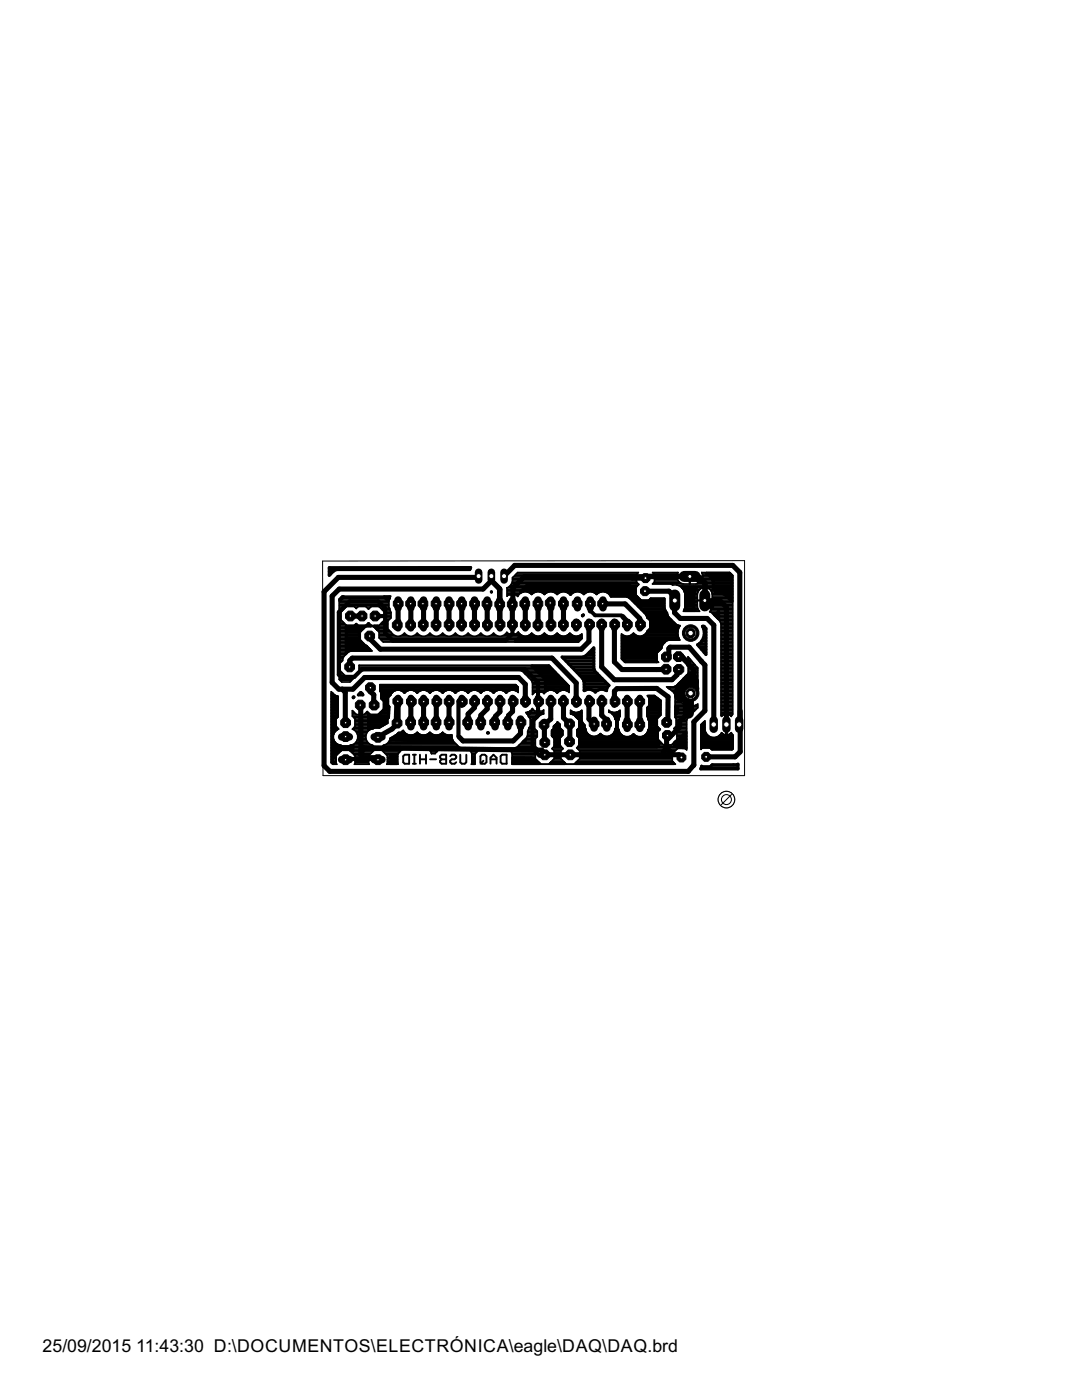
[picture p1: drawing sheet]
<svg xmlns="http://www.w3.org/2000/svg" width="216mm" height="279mm" viewBox="0 0 216 279" stroke-linecap="round" stroke-linejoin="round" font-family="sans-serif">
<defs><g id="words">
<g font-size="4">
<text x="8.5" y="269.9">25/09/2015</text>
<text x="27.2" y="269.9">11:43:30 D:\DOCUMENTOS\ELECTRÓNICA\eagle\DAQ\DAQ.brd</text>
</g>
</g></defs>
<g fill="none" stroke="#000" stroke-width=".38">
<path d="M80.5 150.9l.3-.3h.8v1.8h-.8l-.3-.3zM82.4 152.4h.6M82.4 150.6h.6M82.7 150.6v1.8M83.8 151.5h1.2M83.8 150.6v1.8M85 150.6v1.8M85.8 151.5h1.2M87.8 150.9l.3-.3h.9v1.8h-.9l-.3-.3v-.3l.3-.3-.3-.3zM88.1 151.5h.9M89.8 150.9l.3-.3h.6l.3 .3v.3l-.3 .3h-.6l-.3 .3v.3l.3 .3h.6l.3-.3M91.8 150.6v1.5l.3 .3h.6l.3-.3v-1.5"/>
<path d="M95.9 150.9l.3-.3h.6l.3 .3v1.2l-.3 .3h-.6l-.3-.3zM96.5 151.8l-.6 .6M97.9 152.4v-1.2l.6-.6 .6 .6v1.2M97.9 151.5h1.2M99.9 150.9l.3-.3h.9v1.8h-.9l-.3-.3z"/>
</g>
<g fill="none" stroke="#000" stroke-width="1">
<path d="M95.5 115h-.3l-.2 .2h-27.5l-2.8 2.9v34.7l1.1 1.1h71.5l1.2-1.2v-8.6l2.2-2.3v-9.1l-3.2-3.5h-3.8l-.2 .2v1.3l-.4 .4M97.9 115.4v.6l-1.5 1.6h-28.7l-1.4 1.4v17.2l1.3 1.3h2.8l2.3-2.3h30.8l1.3 1.4v3.4M97.9 115.8l1.9 1.8v7.1l-.1-7.2M98 115v.8M100.6 115l2.1-2.2h43.5l1.4 1.4 .1 31M125.8 115.1l.3 .3h2.7M128.8 117.9h.1M128.9 117.9l4.6 .1 1.1 1.1v.7M129.2 115h8.4l.2 .2h1.8l1 1.1v3.5l1.5 .1-.2 1.4M134.2 119.4l.4 .4M134.6 119.8v2.5l1.1 1.1h5.4l1.3 1.4v19.8M140.7 119.3l.7 .7h2.4l1.1 1.2v23.4"/>
<path d="M141 119.9l-.3-.3v-3.3l-.4-.3h-.8l-.9-.9h-34l-2.3 2.3v3.7l-.1 .1M68.3 137.5l.6 .7v6.1M69.8 123h2.5M69.8 133.1v-1.3l.5-.5h39.9l4.8 5v3.7l.5 .5M73.9 137.2v.8l.7 .6-.1 2.2M79.4 120.5v4.2M82 120.5v4.2M82 140v4.3M84.5 120.5v4.2M84.5 140v4.3M87.1 120.5v4.2M87.1 140v4.3"/>
<path d="M89.6 120.5v4.2M89.6 140v4.3M92.1 120.5v4.2M94.7 120.5v4.2M94.7 140v1.2l-1.3 1.3v1.8M97.2 120.5v4.2M97.2 140v1.5l-1.3 1.2v1.6M99.8 140v2l-.9 .9-.1 1.4M102.2 120.6l.1 4.1M102.3 140v2l-.8 .8v2.1M104.8 120.5v4.2M107.4 120.5v4.2"/>
<path d="M109.9 140v3.5l-1.3 1v3.6M109.9 120.5v4.2M112.4 140v3.3l1.3 1.2v3.6M112.4 120.5v4.2M117.5 124.7v3.3l-1.5 1.6h-40.1l-2-2.1v-.5M117.5 140v3.5l1 1M117.8 120.5v1.4M120.1 124.7v8.4l2.5 2.6h11.5l1-1v-1.1M120.1 140v2.7l1 1.1v1.5M120.3 120.5h4.4l3 3v1.7M122.6 140v-2.1l.5-.5h7.9l2.3 1.7v4.4l-.3 .3v.3M122.6 124.7v7.4l1.5 1.5h9"/>
<path d="M124.2 123l1 1.1-.1 .6M125.1 140v4.6M127.7 140v4.6M135.1 131.1h1M135.2 131.1l.2-.2h.4l.2 .2zM136 131.1l1.4 1.4v.2M136.1 131.1l1.3 1.3M137.4 132.6l1.1 1v3.9M72 140.8v9.9l.6-1.5 35.5 .5 .5 .9h26.9l.4 .4M79.1 144.3l.1-4.1 .2-.2v4.3l-1.1 1.2-2.9 1.6M101.3 144.3l.2 .1M103.9 144.3v2.1l-1.5 1.5h-10l-.8-.8"/>
<path d="M132.9 149.4l-.5 .6M132.9 149.4h.2l.6 .6v.2l-.4 .4M137.3 142.4l.2-.1-.3 .1-1.6 1.6v1.2l-1.6 1.5h-1l-.1 2.7M142.4 144.6h.1M147.5 144.6l.1 .1M147.7 141.9v8.1l-1 1h-5.7"/>
</g>
<g fill="none" stroke="#000" stroke-width=".32">
<path d="M67.7 119.8h9.9M67.8 119.5h10M68 119.2h9.9M101.2 117.3a1.69 1.69 0 0 0 1.1-2l1-1h24.1l-.4 .3v1.5l.5 .5-.6 .6v1.5l1.1 1.1M101.2 117.3h25.7M101.2 119h.1M101.2 119l.2-.3h1.6l.3 .3a1.64 1.64 0 0 1 2.8-.3 1.64 1.64 0 0 1 2.5 0 1.64 1.64 0 0 1 2.6 0 1.67 1.67 0 0 1 2.6 .1 1.67 1.67 0 0 1 2.7-.1 1.63 1.63 0 0 1 2.5 0 1.65 1.65 0 0 1 2.9 .4h3.1l.5 .2 3.4 3.4 .2 .6 .6 .5M101.2 117.3v1.7M101.2 118.7h2.3M101.2 118.4h2.6M101.2 118.1h3.2M101.2 117.9h25.7"/>
<path d="M101.2 117.6h25.7M101.6 117h25.5M101.9 116.8h25.5M102.1 116.5h25.3M102.2 116.2h24.9M102.3 116h24.7M102.3 115.7h24.7M102.3 115.4h24.7M102.4 115.1h24.6M102.7 114.9h24.3M103 114.6h24.1M103.2 119h.2"/>
<path d="M103.3 114.3h24M105.3 118.1h1.6M105.8 118.4h.6M107.8 118.1h1.7M108.4 118.4h.5M110.3 118.1h1.7M110.9 118.4h.5M112.9 118.1h1.9M113.5 118.4h.7M113.7 118.7h.3M115.7 118.1h1.6M116.2 118.4h.6"/>
<path d="M118.2 118.1h1.7M118.8 118.4h.5M120.8 118.1h6.1M121.3 118.4h5.6M121.6 118.7h5.3M121.8 119h5.3M125.3 119.2h2.1M125.7 119.5h2M126 119.8h6.6M129.4 119.8l.4-.4h2.8v1.9l.6 1 .2 .8M129.7 119.5h2.9M130.2 116.5h6"/>
<path d="M130.3 114.3h4.9M130.5 116.2h5.1M130.6 114.6h4.5M130.6 116h4.8M130.6 115.7h4.6M130.6 115.4h4.5M130.6 115.1h4.4M130.6 114.9h4.5M135.1 115.4l-.1-.3h5.2v.3M135.1 115.4l.5 .8 .6 .3M135.1 116.8h11.1M135.3 114.3l-.3 .7h2.6v1.5h-1.4"/>
<path d="M135.3 114.3h-5.1l.4 .3v1.5l-.4 .4h3.6l.4 .3 .8-.1 .8 .4M135.3 114.3h.1M135.8 117h10.4M135.8 117.1l.5 .5 .4 .7v3l-.3 .7h3.2l-.4-.7-.1-1.4h1.5v-2.7l-.9 .4M136 117.3h4.2M136.3 117.6h3.4M136.4 117.9h3M136.6 118.1h2.7M136.7 119.8h9.5M136.7 119h2.4M136.7 119.5h2.4M136.7 119.2h2.4"/>
<path d="M136.7 118.7h2.4M136.7 118.4h2.5M137.6 116.5h.1M137.6 116.2h.1M137.6 116h.1M137.6 115.7h.1M137.6 115.4h.1M137.6 115.1h.1M139.1 116.5h7.1M139.2 118.4l-.1 1.4M139.7 117.6l-.5 .8M139.7 116.2h6.5"/>
<path d="M139.9 116h6.3M140 114.3l.2 .7h-2.5v1.5h1.2a1.53 1.53 0 0 0 1.3-1.1M140 114.3h.1M140 114.3h5.6l.6 .5M140 114.3h5.7M140.1 115.7h6.1M140.2 114.6h5.7M140.2 115.4h6M140.2 115.1h6M140.2 114.9h6M140.6 119h.1M140.6 117.3h.1"/>
<path d="M140.6 119.5h.1M140.6 119.2h.1M140.6 118.7h.1M140.6 118.4h.1M140.6 118.1h.1M140.6 117.9h.1M140.6 117.6h.1M141.1 117.3h5.1M141.6 117.6h4.6M141.8 117.9h4.4M142 118.1h4.2M142.1 118.4a1.45 1.45 0 0 0-1.4-1.2v2.7h1.4v1.4l-.5 .8"/>
<path d="M142.1 118.4v1.4M142.1 118.4h4.1M142.1 119h4.1M142.1 119.5h4.1M142.1 119.2h4.1M142.1 118.7h4.1M146.2 114.8v27.8l-.3 .4M66.1 138v14.2l.3 .3h.8l-.2-.8M66.1 138l.7 .7 .7 .3v4l-.4 .4v1.6l.5 .5a1.67 1.67 0 0 0-1.1 1.8 1.67 1.67 0 0 0 1.6 1.4l.1 .2h1.5l.2-.2a1.66 1.66 0 0 0 1.5-1.4 1.66 1.66 0 0 0-1.1-1.8l.5-.5v-1.6l-.5-.5v-1.1l.8 .8h1.6l.6-.6 .6 .6h1.5l1.1-1.1v-1.6l-.5-.5v-.5M66.1 138.9h1M66.1 140h1.4M66.1 139.7h1.4"/>
<path d="M66.1 139.4h1.4M66.1 139.1h1.4M66.1 138.6h.6M66.1 138.3h.3M66.1 138h.1M67.7 128.8h5.4l1.1 1.1h-4.2l-.5 .2M67.7 135.6h2.7M67.7 135.3h2.9M67.7 135h3.2M67.7 134.8h1.1M67.7 134.5h.8M67.7 134.2h.5"/>
<path d="M67.7 133.9h.3M67.7 133.7h.2M67.7 133.4h.2M67.7 133.1h.2M67.7 132.9h.2M67.7 132.6h.2M67.7 132.3h.2M67.7 132h.5M67.7 131.8h.7M67.7 131.5h.7M67.7 131.2h.8M67.7 131h1"/>
<path d="M67.7 130.7h1.2M67.7 130.4h1.5M67.7 130.1h1.8M67.7 129.9h6.5M67.7 129.6h6.2M67.7 129.3h5.9M67.7 129h5.7M67.7 128.5h5M67.7 128.2h4.7M67.7 128h4.4M67.7 127.7h4.2M67.7 127.4h4.2"/>
<path d="M67.7 127.1h4.2M67.7 126.9h4.2M67.7 126.6h4.2M67.7 126.3h4.2M67.7 126h4.3M67.7 125.8h4.6M67.7 125.5h4.9M67.7 125.2h5.1M67.7 124.9h9.7M67.7 124.7h1.3M67.7 124.4h1M67.7 124.1h.8"/>
<path d="M67.7 123.9h.5M67.7 123.6h.4M67.7 123.3h.4M67.7 123h.4M67.7 122.8h.4M67.7 122.5h.4M67.7 122.2h.4M67.7 121.9h.6M67.7 121.7h.8M67.7 121.4h1.1M67.7 121.1h1.4M67.7 120.9h9.9"/>
<path d="M67.7 120.6h9.9M67.7 120.3h9.9M67.7 120h9.9M67.9 132.3v1.6l1.1 1.1h1.5l1.1-1.1v-1.1h38l4 4.1v1.3a1.54 1.54 0 0 0-2.4 .1M67.9 135.9h2.2M68.1 122.2l1.1-1.1h1.5l.4 .3 .4-.3h1.5l.5 .5 .6-.5h1.5l1.1 1.1v1.5l-1.1 1.1h-1.5l-.6-.5-.5 .5h-1.5l-.4-.4-.4 .4h-1.5l-1.1-1.1zM69.5 130.1l-.9 .9-.2 .8-.5 .5M70.7 134.8h.5M70.8 121.1h.6M70.8 124.7h.5M71 134.5h.5M71 121.4h.1"/>
<path d="M71.3 134.2h.4M71.6 133.9h.5M71.6 133.7h38.8M71.6 133.4h38.6M71.6 133.1h38.3M71.6 132.9h38.1M73.1 121.1h.9M73.2 124.7h.7M73.3 121.4h.4M73.4 124.4h.3M74.7 125.2h2.7M75 125.5h2.4"/>
<path d="M75.2 125.8h2.4M75.5 126h2.4M75.6 127.1h40.5M75.6 126.9h3.3M75.6 126.6h2.8M75.6 126.3h2.5M75.7 121.1h1.9M75.7 127.4h40.4M75.8 124.7h1.6M75.8 137.8h3.2M75.8 137.5h27.6M75.8 137.2h27.6"/>
<path d="M75.8 136.9h27.4M75.8 136.7h27.1M75.9 138l-.1-1.4h27.1l.5 .6v1a1.52 1.52 0 0 0-2.4 .1 1.58 1.58 0 0 0-2.5 0 1.58 1.58 0 0 0-2.6 0M75.9 138l.1 .6M75.9 138h2.6M76 121.4h1.7M76 138.9h1.8M76 139.4h1.5M76 139.1h1.5M76 138.3h2.2M76 127.7h39.9M76 138.6v.3"/>
<path d="M76 138.6h2M76 124.4h1.4M76.2 121.7h1.6M76.3 139.7h1.2M76.3 128h39.3M76.3 124.1h1.1M76.5 121.9h1.4M76.5 140h1M76.6 123.9h.9M76.7 123.6h1M76.7 123.3h1.3M76.7 123h1.3"/>
<path d="M76.7 122.8h1.3M76.7 122.5h1.3M76.7 122.2h1.3M77.4 125.5l.7 .7a1.55 1.55 0 0 0 2.6 .1 1.54 1.54 0 0 0 2.5 0 1.54 1.54 0 0 0 2.6 0 1.54 1.54 0 0 0 2.5 0 1.54 1.54 0 0 0 2.6 0 1.54 1.54 0 0 0 2.5 0 1.54 1.54 0 0 0 2.5 0 1.54 1.54 0 0 0 2.6 0 1.55 1.55 0 0 0 2.6-.1l.4 .3h1.5l.4-.4a1.54 1.54 0 0 0 2.7 .2 1.55 1.55 0 0 0 2.5 0 1.55 1.55 0 0 0 2.6 0 1.54 1.54 0 0 0 2.5 0 1.53 1.53 0 0 0 2.4 .2v.9l-.7 .7h-38.9l-.9-.8v-1.1l-1.1-1.1h-1.5l-1.1 1.1v1.5l1.1 1.1M77.8 121.4l-.2-.1v-1.6l.4-.7h-9.7l-.6 .5v16.1l.5 .5h1.6l2.1-2.1 .6-.2h31.3l.5 .2 .4 .4M77.8 121.4l.2 .8M78 122.2v1.1M78 123.3l-.6 .7v1.5M79.8 137.8h1.8M80 126.9h1.4M80.4 138h.6M80.5 126.6h.4"/>
<path d="M80.7 138.3h.1M80.7 138.3a1.55 1.55 0 0 0-2.7 .4l-.5 .5v1.5l.2 .3v2.2M80.7 138.3a1.57 1.57 0 0 1 2.5 0M82.4 137.8h1.7M82.5 126.9h1.4M83 138h.5M83 126.6h.5M83.2 138.3h.1M83.2 138.3a1.57 1.57 0 0 1 2.6 0M84.9 137.8h1.7M85.1 126.9h1.4M85.5 138h.6"/>
<path d="M85.6 126.6h.4M85.7 138.3h.1M85.8 138.3a1.57 1.57 0 0 1 2.5 0M87.5 137.8h1.7M87.6 126.9h1.4M88 138h.6M88.1 126.6h.5M88.3 138.3h.1M88.3 138.3a1.57 1.57 0 0 1 2.6 0M90 137.8h1.7M90.2 126.9h1.3M90.6 138h.6"/>
<path d="M90.6 126.6h.5M90.8 138.3h.1M90.9 138.3a1.57 1.57 0 0 1 2.5 0M92.5 137.8h1.8M92.7 126.9h1.4M93.1 138h.6M93.2 126.6h.4M93.4 138.3h.1M93.4 138.3a1.57 1.57 0 0 1 2.5 0M95.1 137.8h1.7M95.2 126.9h1.4M95.6 138h.6"/>
<path d="M95.7 126.6h.5M95.9 138.3h.1M97.6 137.8h1.7M97.8 126.9h1.4M98.2 138h.6M98.3 126.6h.4M98.4 138.3h.1M100.2 137.8h1.7M100.3 126.9h3.9M100.7 138h.6M100.8 126.6h3M101 138.3h.1"/>
<path d="M101 126.3h.3M102.7 137.8h.7M103.2 126.3h.3M103.3 138h.1M104.1 133.9h6.6M104.5 134.2h6.5M104.7 134.4l1.3 1.4 .3 .5v2.3M104.7 134.4h.1M104.8 134.5h6.5M105.1 134.8h6.4M105.3 135h6.5M105.4 126.9h1.4"/>
<path d="M105.6 135.3h6.4M105.9 135.6h6.4M105.9 126.6h.4M106.1 135.9h6.5M106.2 136.1h6.6M106.3 138.6h.1M106.3 138.3h.2M106.3 138h2.6M106.3 137.8h3.2M106.3 137.5h7.3M106.3 137.2h7.3M106.3 136.9h7.3"/>
<path d="M106.3 136.7h7.1M106.3 136.4h6.8M107.9 126.9h1.4M108.4 126.6h.5M108.4 138.3h.3M108.6 138.4h.1M108.6 138.4l-.3-.3h-1.6l-.4 .5M110.3 137.8h1.7M110.5 126.9h1.4M110.9 138h.6M110.9 126.6h.5M111.1 138.3h.1"/>
<path d="M111.2 138.3a1.59 1.59 0 0 0-2.6 .1M112.9 137.8h.7M113 126.9h1.4M113.4 138h.2M113.5 126.6h.4M115.6 126.9h.5M116 126.6h.1M124 128.8h8.2M124 131.5h7.1M124 131.2h7.1M124 131h7.1M124 130.7h7.1"/>
<path d="M124 130.4h7.1M124 130.1h7.3M124 129.9h7.6M124 129.6h7.8M124 129.3h8M124 129h8.1M124 128.5h8.4M124 128.2h8.7M124 128h8.9M124 127.7h11.6M124 127.4h11.4M124 127.1h11.4"/>
<path d="M124 126.9h.6M124 126.6h.1M124.3 131.8h6.8M124.6 132h6.7M125.7 126.9h1.4M126.2 126.6h.4M126.3 120h6.3M126.5 120.3h6.1M126.8 120.6h5.8M127.1 120.9h5.5M127.3 121.1h5.3M127.6 121.4h5.1"/>
<path d="M127.9 121.7h4.9M128.2 121.9h4.7M128.2 126.9h7.1M128.4 122.2h4.7M128.7 126.6h6.5M128.7 122.5h4.5M128.9 122.8h4.4M129 126.3h6.2M129 123h4.4M129.1 126h6.1M129.1 123.3h4.5M129.3 125.8h6"/>
<path d="M129.4 139.1h1.6M129.4 123.6h4.5M129.5 140h2.4M129.5 139.7h2.2M129.5 139.4h1.9M129.6 125.5h5.8M129.7 123.8v1.6l-.5 .5a1.55 1.55 0 0 1-1.3 1.1 1.55 1.55 0 0 1-1.5-.7 1.53 1.53 0 0 1-2.4 .2v5M129.7 125.2h5.8M129.7 124.9h5.9M129.7 124.7h5.4M129.7 124.4h5M129.7 124.1h4.8"/>
<path d="M129.7 123.9h4.5M130.6 138.8l1.3 1-.1 2.9-.7 .7v1.5l.7 .7-.5 .4v1.6l1.1 1.1M130.7 138.9l-1.5-.1 .3 .4v1.6l-.4 .5M132.7 128.2l-.5 .4-.2 .8-.9 .9v1.6l.3 .3h-6.7l-.7-.7M133.2 137.2h2.3M133.4 123.1l1.5 1.5 .8 .2a2.5 2.5 0 0 0 0 2.9h-2.3l-.7 .5M133.6 137.5h1.8M133.9 137.8h1.4M134.3 138h.9M134.5 138.3h.7M134.7 138.6v.5M134.7 138.6h.5"/>
<path d="M134.7 136.9h1M134.7 140h1.1M134.7 138.9h.6M134.7 139.7h.9M134.7 139.4h.7M134.7 139.1v4.1l.2 .2v1.5l-.4 .5 .6 .6v1.6l-1.1 1.1M134.7 139.1h.7M135.1 136.7h.7M135.2 138a2.58 2.58 0 0 0 1.2 2.6 2.58 2.58 0 0 0 2.8-.1v.7l-2 2M135.4 136.4h.7M135.6 136.1h.9M135.9 135.9h1.3"/>
<path d="M136.2 135.6h3M136.4 135.3h2.8M136.4 121.9h3.1M136.5 121.7h2.8M136.6 121.4h2.6M136.7 121.1h2.4M136.7 120.9h2.4M136.7 120.6h2.4M136.7 120.3h2.4M136.7 120h2.4M136.7 135h2.5M136.8 132.3h1.6"/>
<path d="M136.9 134.8h2.3M137.1 132h1M137.1 132.6h1.5M137.2 134.5h2M137.3 131.8h.6M137.3 131.5h.4M137.3 131.2h.1M137.3 132.8l-.5-.5 .5-.5v-.7l1.9 2.2v2.9a2.58 2.58 0 0 0-4 1.8M137.3 132.8v1.6l-1 1.1-1.4 1.4-.5 .2h-1.4l1.4 1 .3 .5M137.3 134.2h1.9M137.3 133.9h1.9M137.3 133.7h1.9"/>
<path d="M137.3 133.4h1.9M137.3 133.1h1.8M137.3 132.9h1.5M138.4 135.9h.8M139.1 136.1h.1M141.6 122.1l.3 .1M141.6 122.1h.1M141.7 121.9h4.5M141.9 122.2l1.7 1.8 .3 .5v18.2l.1 .3M141.9 122.2h4.3M141.9 121.7h4.3M142.1 121.4h4.1"/>
<path d="M142.1 121.1h4.1M142.1 120.9h4.1M142.1 120.6h4.1M142.1 120.3h4.1M142.1 120h4.1M142.2 122.5h4M142.5 122.8h3.7M142.7 123h3.5M143 123.3h3.2M143.3 123.6h2.9M143.6 123.9h2.6M143.7 124.1h2.5"/>
<path d="M143.8 124.4h2.4M143.9 128.8h2.3M143.9 136.1h2.3M143.9 138.9h2.3M143.9 140h2.3M143.9 139.7h2.3M143.9 139.4h2.3M143.9 139.1h2.3M143.9 138.6h2.3M143.9 138.3h2.3M143.9 138h2.3M143.9 137.8h2.3"/>
<path d="M143.9 137.5h2.3M143.9 137.2h2.3M143.9 136.9h2.3M143.9 136.7h2.3M143.9 136.4h2.3M143.9 135.9h2.3M143.9 135.6h2.3M143.9 135.3h2.3M143.9 135h2.3M143.9 134.8h2.3M143.9 134.5h2.3M143.9 134.2h2.3"/>
<path d="M143.9 133.9h2.3M143.9 133.7h2.3M143.9 133.4h2.3M143.9 133.1h2.3M143.9 132.9h2.3M143.9 132.6h2.3M143.9 132.3h2.3M143.9 132h2.3M143.9 131.8h2.3M143.9 131.5h2.3M143.9 131.2h2.3M143.9 131h2.3"/>
<path d="M143.9 130.7h2.3M143.9 130.4h2.3M143.9 130.1h2.3M143.9 129.9h2.3M143.9 129.6h2.3M143.9 129.3h2.3M143.9 129h2.3M143.9 128.5h2.3M143.9 128.2h2.3M143.9 128h2.3M143.9 127.7h2.3M143.9 127.4h2.3"/>
<path d="M143.9 127.1h2.3M143.9 126.9h2.3M143.9 126.6h2.3M143.9 126.3h2.3M143.9 126h2.3M143.9 125.8h2.3M143.9 125.5h2.3M143.9 125.2h2.3M143.9 124.9h2.3M143.9 124.7h2.3M66.1 149.5h41.1M66.1 149.8h13.9"/>
<path d="M66.1 145.4h1.4M66.1 148.7h1.6M66.1 152.2h1M66.1 152h1M66.1 151.4h.9M66.1 151.1h1M66.1 150.9h1M66.1 150.6h1.2M66.1 150.3h1.5M66.1 150.1h1.8M66.1 149.2h25.9M66.1 148.9h8.5"/>
<path d="M66.1 148.4h1M66.1 148.1h.8M66.1 147.9h.6M66.1 147.6h.5M66.1 147.3h.4M66.1 147h.4M66.1 146.8h.4M66.1 146.5h.5M66.1 146.2h.6M66.1 146h.8M66.1 145.7h1.1M66.1 145.1h1.1"/>
<path d="M66.1 144.9h1M66.1 144.6h1M66.1 144.3h1M66.1 144h1M66.1 143.8h1M66.1 143.5h1M66.1 143.2h1.2M66.1 143h1.4M66.1 142.7h1.4M66.1 142.4h1.4M66.1 142.1h1.4M66.1 141.9h1.4"/>
<path d="M66.1 141.6h1.4M66.1 141.3h1.4M66.1 141.1h1.4M66.1 140.8h1.4M66.1 140.5h1.4M66.1 140.2h1.4M66.4 152.5h.8M67.1 151.2v.5h-1M68.2 149.7l-1.1 1.1v.4M69.7 149.7l1.1 1.1v.9h2.8M70 150.1h4.3M70.2 148.7h4"/>
<path d="M70.3 150.3h3.8M70.3 142.7h7.4M70.3 142.4h.6M70.3 142.1h.4M70.3 141.9h.1M70.3 143h7.4M70.6 150.6h3.2M70.6 143.2h7.1M70.7 145.7h3M70.7 145.1h5.3M70.7 152.5h3M70.7 148.4h3"/>
<path d="M70.8 144.9h5.6M70.8 144.6h6.1M70.8 144.3h6.6M70.8 144h6.6M70.8 143.8h6.6M70.8 143.5h6.6M70.8 152.2h2.8M70.8 152h2.8M70.8 151.1h2.8M70.8 150.9h2.8M70.9 151.7l-.1 .7-.1 .1h3l-.2-.8M70.9 151.4h2.6"/>
<path d="M71 146h2.4M71 148.1h2.4M71.2 146.2h2M71.2 147.9h2M71.3 147.6h1.8M71.3 146.5h1.8M71.4 147.3h1.6M71.4 147h1.6M71.4 146.8h1.6M72.9 142.4h.8M73.1 142.1h.3M73.5 151.5h.1"/>
<path d="M73.5 151.3v.2M73.6 151.5v.2M73.6 151.3h-.1M74.3 145.4a1.7 1.7 0 0 0-1.3 1.7 1.7 1.7 0 0 0 1.4 1.6l.3 .3h1.5l.3-.3a1.64 1.64 0 0 0 1.4-1.4M74.7 149.7l-1.1 1.1v.5M75.6 142.4h2.1M75.9 142.1h1.8M76.2 141.9h1.5M76.2 149.7l1.1 1.1v.9h2M76.3 148.9h15.2M76.5 141.6h1.2M76.5 150.1h3.3"/>
<path d="M76.5 141.3h1.2M76.5 141.1h1.2M76.5 140.8h1M76.5 140.5h1M76.5 140.2h1M76.7 148.7h14.5M76.8 150.3h2.7M77.1 150.6h2.3M77.2 152.5h2.2M77.2 148.4h13.7M77.3 152.2h2M77.3 152h2"/>
<path d="M77.3 151.1h2M77.3 150.9h2M77.4 143.5v.8M77.4 151.7l-.1 .3M77.4 144.3l-1.7 1-5.3 .1M77.4 151.4h1.9M77.5 148.1h13.2M77.7 143.2l-.3 .3M77.7 147.9h12.7M77.8 147.6h12.5M77.9 147.3h12.3M78.4 147h11.7"/>
<path d="M78.8 146.8h11.3M79.2 146.5h1.9M79.5 150.3l-.2 .4 .1 1.8h-2.2l.1-.5M79.5 150.3h.1M79.5 146.2h1.3M79.8 150h.1M80.1 149.7h.1M80.1 149.7l-.6 .6M80.2 146h.3M80.5 149.5l-.4 .2M80.6 146l-.1-.2-.5 .4h-.5l-.4 .5-1.2 .6M80.6 146a1.68 1.68 0 0 0 2.6 .1 1.63 1.63 0 0 0 2.6 0 1.63 1.63 0 0 0 2.5 0 1.57 1.57 0 0 0 1.8 .5l.1 .7"/>
<path d="M81.9 149.5h.3M82.8 146.5h.9M83.2 146.2h.1M83.2 149.5h.4M84 149.5l.4 .2 .4-.2M85.2 149.5l.7 .5 .2 .4M85.4 146.5h.8M85.7 149.8h1.7M85.7 146.2h.2M86 150.1h1.1M86.1 150.3h.8M86.1 150.4h.1"/>
<path d="M87.2 150h.1M87.2 150l-.4 .4h-.7M87.5 149.7h.1M87.5 149.7l-.3 .3M87.9 149.5l-.4 .2M87.9 146.5h.9M88.2 146.2h.2M89.2 149.5l.4 .1 .3-.1M90.2 147.3v.1M91 149.5l.3 .1 .3-.1M92.1 149.5l.3 .2 .4-.2M93.3 149.5l.7 .5 .1 .4v2.1h.7v-1.8l.1-.4"/>
<path d="M93.7 149.8h1.7M94 150.1h1.2M94.1 152.5h.7M94.1 150.3h.8M94.1 151.7h.7M94.1 152.2h.7M94.1 152h.7M94.1 151.4h.7M94.1 151.1h.7M94.1 150.9h.7M94.1 150.6h.7M95.2 150h.1"/>
<path d="M95.5 149.7h.1M95.5 149.7l-.6 .6M95.9 149.5l-.4 .2M97 149.5l.6 .4 .7-.4M97.5 149.8h.2M98.7 149.5l.6 .4 .2-.2M99.2 149.8h.3M99.5 149.7h.1M100 149.5l-.5 .2M101.8 149.8h5.1M102 150.1h4.8M102.2 150.3h4.6"/>
<path d="M102.2 151.7h4.9M102.2 152.5h32.5M102.2 152.2h5.5M102.2 152h5.2M102.2 151.4h4.6M102.2 151.1h4.6M102.2 150.9h4.6M102.2 150.6h4.6M102.8 149.2h4.3M103.3 148.9h3.5M103.6 148.7h3.2M103.9 148.4h2.9"/>
<path d="M104.1 148.1h2.7M104.4 147.9h2.4M104.7 147.6h2.1M105 147.3h1.9M105.1 142.4h3.4M105.1 147h2.1M105.2 146.8h2M105.3 146v.7l-.2 .5-1.9 1.9-.5 .2h-10.6l-.5-.2-1.2-1.2-.2-.5M105.3 146.5h1.9M105.3 146.2h1.9M105.3 146h1.9M105.3 142.1h3.2"/>
<path d="M105.3 142.7h2.6M105.4 145.7h1.6M105.4 143h2.2M105.5 145.4h1.2M105.6 145.1h1.1M105.6 143.2h1.7M105.8 144.9h.9M105.8 144.6h.9M105.8 144.3h.9M105.8 144h.9M105.8 143.8h1M105.8 143.5h1.2"/>
<path d="M105.8 141.9h.9M106.1 141.6h.3M106.7 145.4v-1.6l1.1-1.1 .7-.2v-.8l-.2 .2h-1.6l-.5-.5a1.38 1.38 0 0 1-1.3 .8l.9 1.2v1.5l-.3 .3-.2 .8M106.7 145.4l.5 .5M106.8 148.9l.5 .5-.5 .5v1.5M106.8 151.4l1.1 1.1M107.2 145.9v1.1l-.4 .4v1.5M107.4 143.2h.1M108.3 141.9h.2M109.8 152.2h2.9M110 152h2.5M110.1 146.8h2.1"/>
<path d="M110.1 146.5h2.2M110.1 146.2h2.2M110.1 146h2.2M110.2 145.7h2M110.2 149.5h2.1M110.2 147h1.8M110.3 151.7h1.9M110.3 149.2h1.9M110.4 145.4l-.3 .4v1.1l.5 .5v1.5M110.4 145.4h1.5M110.4 145.1h1.4M110.5 144.9h1.3"/>
<path d="M110.5 149.8h1.5M110.5 147.3h1.3M110.6 151.4l-1.1 1.1M110.6 148.9l-.5 .5 .5 .5v1.5M110.6 148.7h1.2M110.6 151.4h1.3M110.6 151.1h1.3M110.6 150.9h1.3M110.6 150.6h1.3M110.6 150.3h1.3M110.6 150.1h1.3M110.6 148.9h1.3"/>
<path d="M110.6 148.4h1.2M110.6 148.1h1.2M110.6 147.9h1.2M110.6 147.6h1.2M110.8 144.6l-.4 .3v.5M110.8 144.6h1M111.1 144.3l-.3 .3M111.1 144.3l.1-.2 .6 .5M111.1 144.3h.4M111.8 144.6v.7l.5 .5v.9l-.5 .5v1.6l.6 .6-.5 .5v1.5M111.9 151.4l1.1 1.1M113.9 142.4h2.2"/>
<path d="M113.9 142.1h.6M113.9 141.9h.1M114.5 142.7h1.6M114.5 142.7h.1M114.6 142.7l.4 .5M114.8 143h1.3M114.9 152.2h19.6M115 143.2l.5 .5v1.6l-.4 .3v1.3l.4 .3v1.6l-.4 .4 .6 .7v1.5M115 143.2h.1M115 143.2h1.1M115.1 149.2h21.9M115.1 152h19.1"/>
<path d="M115.1 146.8h2.6M115.1 146.5h2.3M115.1 146.2h2M115.1 146h1.9M115.1 145.7h1.8M115.3 149.5h19.8M115.3 147h16M115.3 143.5h.8M115.4 145.4h1.4M115.4 148.9h21.6M115.4 151.7h18.8M115.4 142.1h.7"/>
<path d="M115.5 148.7h21.5M115.5 148.4h16.7M115.5 148.1h16.4M115.5 147.9h16.1M115.5 147.6h15.8M115.5 147.3h15.8M115.5 145.1h1.2M115.5 144.9h1.2M115.5 144.6h1.1M115.5 144.3h.8M115.5 144h.7M115.5 143.8h.6"/>
<path d="M115.6 149.8h19.2M115.7 151.4l-1.1 1.1M115.7 151.4h18.5M115.7 151.1h18.5M115.7 150.9h18.5M115.7 150.6h18.5M115.7 150.3h18.6M115.7 150.1h18.8M116 141.9h.1M116.1 141.8a1.51 1.51 0 0 1-2.2-.1v.8l.6 .2M116.1 141.8v2l.2 .5M116.1 141.8h.1"/>
<path d="M116.3 144.3l.4 .4v.6l.2 .1a1.66 1.66 0 0 0 1.1 1.5 1.66 1.66 0 0 0 1.8-.5 1.66 1.66 0 0 0 1.8 .5 1.66 1.66 0 0 0 1.1-1.5M119.3 146.8h1M119.7 146.5h.2M121.5 141.9h.1M121.5 142.1h.6M121.9 146.8h2.3M122.1 142.4h1.6M122.2 146.5h1.7M122.4 142.7h1.3M122.5 146.2h1.2M122.6 143h1.1M122.6 146h1"/>
<path d="M122.7 143.2h.9M122.7 145.7h.8M122.7 145.4l.2-.1v-1.6l-.2-.1a1.57 1.57 0 0 0-1.2-1.5v-.4a1.51 1.51 0 0 0 2.2 0 3.7 3.7 0 0 1-.4 2.1v1.6M122.7 145.4h.6M122.7 143.5h.8M122.9 145.1h.4M122.9 144.9h.4M122.9 144.6h.4M122.9 144.3h.4M122.9 144h.4M122.9 143.8h.5M123.1 142.1h.6"/>
<path d="M123.3 145.4l.2 .2a1.67 1.67 0 0 0 1.1 1.4 1.67 1.67 0 0 0 1.8-.5 1.67 1.67 0 0 0 1.8 .5 1.67 1.67 0 0 0 1.1-1.4l.2-.2M123.6 141.9h.1M126.1 146.8h.6M126.3 146.5h.2M128.6 146.8h2.7M128.9 146.5h2.4M129.1 141.3a4 4 0 0 0 .4 2.5v1.6M129.1 142.7h2.7M129.1 142.4h2.7M129.1 142.1h2.7M129.1 141.9h2.7M129.1 141.6h2.7"/>
<path d="M129.1 141.3h2.8M129.1 146.2h2.2M129.1 143h2.5M129.2 146h2.2M129.2 143.2h2.1M129.3 141.1h2.6M129.3 145.7h2.3M129.3 143.5h1.8M129.4 143.8h1.7M129.5 145.4h2.1M129.5 145.1h1.8M129.5 144.9h1.6"/>
<path d="M129.5 144.6h1.6M129.5 144.3h1.6M129.5 144h1.6M129.5 140.8h2.4M129.5 140.5h2.4M129.5 140.2h2.4M134.2 148.4h2.8M134.5 145.4h2.5M134.5 148.1h2.5M134.7 143h2.8M134.7 142.7h3.1M134.7 142.4h3.4"/>
<path d="M134.7 142.1h3.6M134.7 141.9h3.9M134.7 141.6h4.2M134.7 141.3h4.5M134.7 141.1h4.5M134.7 140.8h2.2M134.7 140.5h1.7M134.7 140.2h1.3M134.7 145.1h2.3M134.7 145.7h2.3M134.7 143.2h2.5M134.8 147.9h2.2"/>
<path d="M134.9 144.9h2.1M134.9 144.6h2.1M134.9 144.3h2.1M134.9 144h2.1M134.9 143.8h2.1M134.9 143.5h2.2M135 146h2M135 147.6h2M135.1 147.3h1.9M135.1 147h1.9M135.1 146.8h1.9M135.1 146.5h1.9"/>
<path d="M135.1 146.2h1.9M136.8 149.5h.2M137 143.8v5.9l-.3-.3h-1.5l-1 1v1.5l.6 .6h-32.6v-2.1l-.2-.4-.7-.5M137.2 143.2l-.2 .6M138.7 140.8h.5M139.9 149.5h.1M139.9 145.4h.8M139.9 148.7h6.4M139.9 149.2h6.4M139.9 148.9h6.4M139.9 148.4h6.4M139.9 148.1h6.4"/>
<path d="M139.9 147.9h6.4M139.9 147.6h6.4M139.9 147.3h6.4M139.9 147h1.8M139.9 146.8h1.4M139.9 146.5h1.1M139.9 146.2h.9M139.9 146h.8M139.9 145.7h.8M139.9 145.1h.8M139.9 144.9h.8M139.9 144.6h.8"/>
<path d="M140.2 144.3h.5M140.5 144h.2M141.9 149.5h4.3M143.1 147h3.2M143.6 146.8h2.7M143.8 146.5h.5M143.9 142.7h.4M143.9 142.4h2.3M143.9 142.1h2.3M143.9 141.9h2.3M143.9 141.6h2.3M143.9 141.3h2.3"/>
<path d="M143.9 141.1h2.3M143.9 140.8h2.3M143.9 140.5h2.3M143.9 140.2h2.3M144 146.2a1.76 1.76 0 0 1-1.8 1 1.76 1.76 0 0 1-1.5-1.4v-2l-.8 .8v5l.3-.4h1.5l.3 .4h4.1l.2-.2v-2.7l-.4-.5M144 146.2l.3 .3M144 146.2h.1M144 143h.1M144.3 142.7l.5-.2v2h.3v-2l.5 .2 .3 .3M144.3 146.5l.5 .2v-2h.3v2l.5-.2M144.3 142.7l-.3 .3M144.8 145.4h.3"/>
<path d="M144.8 146.5h.3M144.8 146.2h.3M144.8 146h.3M144.8 145.7h.3M144.8 145.1h.3M144.8 144.9h.3M144.8 144.3h.3M144.8 144h.3M144.8 143.8h.3M144.8 143.5h.3M144.8 143.2h.3M144.8 143h.3"/>
<path d="M144.8 142.7h.3M145.6 142.7h.5M145.6 146.5h.5M145.9 143h.1M145.9 146.2l-.3 .3M145.9 146.2h.1"/>
</g>
<path d="M76.9 122.8l-.2 .2h-1.8M92.1 140h-.6v6.9l.1 .2M102.3 124.7v1.8l-1.4 1.4h-22.5l-1.5-1.6v-4.9l-1.4-1.4h-5.7l-2.2 2.2v12.4l.5 .5h2.6l1.5-1.5h32.5l2.7 2.6v6.5l-1.1 1.2v5.5l1.3 1.4h.9l.1-.2M72 140.8l.1 10.3M72.1 151.1l.4 .4M72.1 151.1h3.1l.4 .4h-6.5l-.2 .1M75.3 151.5l.1 .1" fill="none" stroke="#000" stroke-width=".83"/>
<path d="M138.5 137.5l-.1-1.4-.6-.6h-.2l-1.6 1.6v2l-.4-.4v-.6l.8-.8v-.5l1 1v4.5" fill="none" stroke="#000" stroke-width="2.2"/>
<g fill="none" stroke="#000" stroke-width=".61">
<path d="M65.7 113.3h28.2l-.2 .4h-26.5l-.6 .2-.9 .9zM65.7 114.6h.2M65.7 114h.8M65.7 113.5h28.1M67.8 119.6l.5-.5h.3l-.8 .7zM67.8 119.8h.1M68.2 119.2h.3M76.7 119.1h1l-.3 .8zM76.8 119.2h.9M77.3 119.8h.1M98.1 118.1v.1M103.9 118.1h.2"/>
<path d="M104.4 117.5h22.3M105 116.9h22l-.3 .3v1.6l1.2 1.1h1.6l.4-.4h2.6v1.9l.8 1.8 1.6 1.6 .5 .2M105.6 118.1h1M108.1 118.1h1.1M110.6 118.1h1.1M113.2 118.1h1.3M116 118.1h1.1M118.5 118.1h1.1M121 118.1h5.7M121.8 118.7h4.9M125.7 119.2h1.5M125.8 116.9l-.6-.3h-19.9l-1.4 1.6a1.71 1.71 0 0 1 2.2 .2 1.75 1.75 0 0 1 2.5 0 1.75 1.75 0 0 1 2.6 0 1.77 1.77 0 0 1 2.6 .2 1.77 1.77 0 0 1 2.7-.2 1.75 1.75 0 0 1 2.5 0 1.8 1.8 0 0 1 3 .6h3.1l.5 .2 3.4 3.4 .2 .6 .6 .6v1.7l-.5 .5a1.69 1.69 0 0 1-2.9 .6 1.71 1.71 0 0 1-2.2 .3v4.5l.6 .6h6.2h-.1"/>
<path d="M126.2 119.8h1.6M129.6 119.8h2.9M136.5 117.5h2.3M136.5 117.5l.3 .8v3.1l-.2 .4h2.1l-.2-.4v-3.1l.3-.8M136.5 117.5l-.4-.3h2.4l.4 .2-.1 .1M136.7 118.1h1.9M136.8 119.8h1.7M136.8 119.2h1.7M136.8 118.7h1.7M141.2 114.6h4.6M141.2 114.6l-.3-.2h4.7l.4 .5v5.1l-1.3-1.3-.6-.3h-1.3l-.3-.9M141.2 114.6l.9 .8 .2 .6v1.3l.2 .2"/>
<path d="M141.8 115.2h4.2M142.2 115.8h3.8M142.3 116.9h3.7M142.3 116.4h3.7M142.5 117.5h3.5M142.7 118.1h3.3M144.6 118.7h1.4M145.2 119.2h.8M145.8 119.8h.2M66.3 139.4h1M66.3 138.9h.4M66.7 138.9l.6 .2v3.9l-.4 .4v1.7l.4 .4a1.79 1.79 0 0 0-.7 2.6"/>
<path d="M66.7 138.9l-.4-.5v13.7M69.1 125h3.7M69.1 125h1.7l.3-.3 .3 .3h1.5l-1.2 1.1v1.7l2.2 2h-3.9l-.6 .2-.3 .3zM69.1 130.2h.1M69.1 129.6h4.6M69.1 129.1h4.1M69.1 128.5h3.3M69.1 127.9h2.8M69.1 127.3h2.6M69.1 126.7h2.6M69.1 126.2h2.6M69.1 125.6h3.1"/>
<path d="M70.5 139.1h.1l-.1 .2zM71.5 138.7l.5-.5 .4 .5zM71.9 138.3h.2M72.3 138.5h.1M73.1 124.9l.4-.4 .5 .4zM74.7 125h.7v.7zM74.7 125h.7M75.3 125.6h.1M75.9 137.7h2.9M75.9 137.1h27.3M76.2 138.9l-.3-2.1h26.9l.5 .4v.6a1.67 1.67 0 0 0-2.3 .3 1.67 1.67 0 0 0-2.5 0 1.67 1.67 0 0 0-2.6 0 1.67 1.67 0 0 0-2.5 0 1.67 1.67 0 0 0-2.5 0 1.67 1.67 0 0 0-2.6 0 1.67 1.67 0 0 0-2.5 0 1.67 1.67 0 0 0-2.6 0 1.67 1.67 0 0 0-2.5 0 1.69 1.69 0 0 0-2.8 .5l-.6 .5v1.7l.3 .3-.1 2.1-.3 .3M76.2 138.9v.4l.5 .6v1.7l-1.2 1.1h-1.7l-.2-.2v3.1l1-.5h1.1l1.5-.8v-.8"/>
<path d="M76.2 138.3h1.8M76.2 138.9h1.4M76.3 139.4h1M80.1 137.7h1.2M82.7 137.7h1.1M85.2 137.7h1.2M87.7 137.7h1.2M90.3 137.7h1.2M92.8 137.7h1.2M95.3 137.7h1.2M97.9 137.7h1.2M100.4 137.7h1.2"/>
<path d="M102.9 127.9h12.5M103 137.7h.3M103.5 127.3h12.5M103.7 126.7a1.63 1.63 0 0 0 2.4-.1 1.67 1.67 0 0 0 2.5 0 1.67 1.67 0 0 0 2.6 0 1.67 1.67 0 0 0 2.5 0 1.71 1.71 0 0 0 2.3 .3v.5l-.7 .6h-12.5a1.81 1.81 0 0 0 .9-1.3zM103.7 126.7h.1M105.9 126.7h.4M106.2 132.9h3.3l3.9 4v.9a1.71 1.71 0 0 0-2.2 .3 1.67 1.67 0 0 0-2.4-.2v-2l-.2-.5zM106.3 133.1h3.4M106.9 133.7h3.3M107.5 134.2h3.3M108.1 134.8h3.3M108.5 126.7h.3"/>
<path d="M108.6 135.4h3.3M108.8 137.7h.4M108.8 137.1h4.6M108.8 136.6h4.2M108.8 136h3.7M110.6 137.7h1.2M111 126.7h.4M112.2 131.1h4.1l.6-.2 1.6-1.6v4.1l.2 .6 2.8 2.8-.2 .2-.3 .8a1.71 1.71 0 0 0-2.2 .3 1.68 1.68 0 0 0-2.2-.3v-1.8l-.3-.6zM112.4 131.4h6.1M112.9 131.9h5.6M113.1 137.7h.3M113.5 132.5h5"/>
<path d="M113.5 126.7h.4M114 133.1h4.5M114.6 133.7h4M115.2 134.2h3.8M115.7 134.8h3.8M116.2 122.9l.2-.2zM116.3 135.4h3.8M116.3 135.4h.1M116.5 136h4.2M116.6 136h.1M116.6 137.7h.3M116.6 137.1h4.6"/>
<path d="M116.6 136.6h4.7M117 130.8h1.5M117.6 130.2h.9M117.8 121.9h.2v.2M118.2 129.6h.3M118.2 137.7h1.2M119.2 134.5h.1M120.7 137.7h.3M124 122.8l.2 .2M124.2 131.4h6.7M124.2 130.8h6.7M124.2 130.2h6.8"/>
<path d="M124.2 129.6h7.4M124.2 129.1h7.7M124.2 128.5h8M124.2 127.9h8.6M124.2 127.3h11.1M124.7 131.9h6.2M126.2 126.7h.4M126.8 120.4h5.7M127.4 121h5.1M128 121.5h4.6M128.6 122.1h4.2M128.8 126.7h6.3"/>
<path d="M129.1 122.7h4M129.2 126.2h5.9M129.3 123.3h4.1M129.7 139.4h1.5M129.7 125.6h5.5M129.8 124.4h4.7M129.8 123.9h4.1M133.5 137.2h.1zM135.4 125h-5.6M135.4 125a2.58 2.58 0 0 0 0 2.6h-2a2.37 2.37 0 0 0-1.5 1.7l-1 1v1.7M136.7 121.5h1.9M136.8 121h1.7"/>
<path d="M136.8 120.4h1.7M139.5 129.1h1.4M139.5 128.5h1.4M140 129.6h.9M140 127.9h.9M140.2 125h.3l.4 .4v5.2l-1.7-1.9a2.67 2.67 0 0 0 1-3.7zM140.4 127.3h.5M140.4 125.6h.5M140.5 130.2h.4M140.5 126.7h.4M140.5 126.2h.4M142.7 122.7h.7"/>
<path d="M143.2 123.3h.2M143.3 122.1h.1M143.4 121.9v1.6l-.8-.8 .6-.4zM66.3 146.4h.2M66.3 148.1h.3M66.3 152.1h.1M66.3 151.6h.1M66.3 151h.1M66.3 150.4h.5M66.3 149.8h1.3M66.3 149.3h4.1M66.3 148.7h1"/>
<path d="M66.3 147.5h.1M66.3 147h.1M66.3 145.8h.6M66.3 145.2h.8M66.3 144.6h.6M66.3 144.1h.6M66.3 143.5h.6M66.3 142.9h1M66.3 142.3h1M66.3 141.8h1M66.3 141.2h1M66.3 140.6h1"/>
<path d="M66.3 140h1M66.6 148.1l.5 .5 1 .4h1.7l.6-.2v1.1l-.6-.3h-1.7l-.2 .2a1.82 1.82 0 0 0-1.4 2.6l-.2-.3M70.3 149.8h.1M73.6 145.2h.9M73.6 144.6h2.9M73.6 144.1h3.6M73.6 143.5h3.6M73.6 142.9h3.9M75.9 142.3h1.6M76.5 141.8h1.1M76.7 141.2h.9M76.7 140.6h.6"/>
<path d="M76.7 140h.6M77.9 150.9h1.3v1.5h-1.3l.1-.4zM77.9 151h1.3M78 152.1h1.2M78 147.5h12.1M78 147.4h.1M78 151.6h1.2M78.8 147h11.2M79.6 146.4h1.1M79.6 146.3l-.5 .5-1.1 .6M80.1 146.3l.3-.3a1.77 1.77 0 0 0 2.8 .3M83.2 146.4h.1"/>
<path d="M83.2 146.3a1.7 1.7 0 0 0 2.6 0M85.8 146.4h.1M85.8 146.3a1.7 1.7 0 0 0 2.5 0M88.3 146.4h.1M88.3 146.3a1.66 1.66 0 0 0 1.7 .6l.3 1-12.4-.2 .1-.3M94.3 151.1h.3v1.3h-.3zM94.3 152.1h.3M94.3 151.6h.3M97.4 146.2l.1 .1h-.2zM102.3 151.2l3.7 .1 .8 .7 .8 .4h-5.3zM102.3 152.1h4.8M102.3 151.6h4"/>
<path d="M104.8 147.7v.4h-.4zM105.2 142.3l.7-.3-.4 .6zM105.3 142.3h.4M110 152.2h2.5l.2 .2h-2.8zM110.2 146.4h1.9M110.3 145.8h1.8M110.4 147h1.4M110.6 145l.7-.7 .3 .4v.6l.5 .6v.7l-.5 .6v1.7l.2 .2h-1.1v-1.8l-.5-.5v-.9l.4-.4zM110.6 145.2h1M110.7 148.1h.9M110.7 148.7h.9M110.7 147.5h.9"/>
<path d="M111 144.6h.6M114 142.3h.1M114 142.3v-.2l.6 .2h.7l.7-.2v1.7l.2 .6 .3 .4v.5l.2 .2a1.8 1.8 0 0 0 1.2 1.5 1.8 1.8 0 0 0 1.9-.4 1.79 1.79 0 0 0 1.9 .5 1.79 1.79 0 0 0 1.2-1.6l.2-.2v-1.7l-.2-.1M114 142.3h.6M114 142.3l.6 .3M114.6 142.6h.1M114.6 142.6l1.1 1v1.7l-.4 .4v1.1l.4 .4v1.7l-.2 .2h15.6l.3-.4M114.9 142.9h1.1M115.1 152.2h19.1l.2 .2h-19.5zM115.3 146.4h1.7M115.3 145.8h1.5M115.4 142.3h.6"/>
<path d="M115.4 147h2.4M115.5 143.5h.5M115.7 148.1h15.7M115.7 148.7h15.7M115.7 147.5h15.4M115.7 145.2h.8M115.7 144.6h.7M115.7 144.1h.3M119.3 147h1M121.9 147h2.3M122.6 146.4h1M122.7 142.9h.8"/>
<path d="M122.9 145.8h.4M122.9 143.5h.4M123 142.3h.6M123.1 145.2h.1M123.1 144.6h.1M123.1 144.1h.1M123.3 143.5l.3-.6v-.8l-.7 .2h-.7l.4 .4 .3 .8M123.3 143.5l-.2 .3v1.7l.2 .1a1.81 1.81 0 0 0 1.2 1.5 1.81 1.81 0 0 0 1.9-.4 1.82 1.82 0 0 0 1.9 .4 1.82 1.82 0 0 0 1.2-1.5l.2-.1v-1.7l-.2-.3M126 147h.8M128.6 147h2.5M129.2 146.4h1.9M129.2 142.3h2.5"/>
<path d="M129.2 141.8h2.5M129.3 142.9h2.1M129.3 141.2h2.4M129.5 145.8h1.8M129.5 143.5l-.3-.6v-1.6l.5-.4v-1.7l-.2-.2h1l1.2 .8v2.8l-.7 .7v1.7l.5 .5-.4 .4v1.7l.3 .3v.8M129.5 143.5h1.5M129.7 145.2h1.5M129.7 144.6h1.3M129.7 144.1h1.3M129.7 140.6h2M129.7 140h2M134.6 148.7h2.3"/>
<path d="M134.7 148.1l2.2-2v3.2l-1.1-.2h-.8l-.4-.4M134.7 148.1l-.1 .2v.4M134.7 148.1h2.2M134.9 141l.3 .1v1.1l-.3 .3zM134.9 142.3h.1M134.9 141.8h.3M134.9 141.2h.3M135.4 147.5h1.5M136 147h.9M136.6 146.4h.3M136.8 149.3h.1M139.9 153.3h7.4"/>
<path d="M140 144.7l.5-.5v1.6a1.9 1.9 0 0 0 3.2 1.1 1.8 1.8 0 0 0 2.4 .1v2.4l-.1 .1h-3.9l-.4-.4-1.7 .1zM140 152.9l.1 .1h1.6l.4-.4h4.9l.3-.1v1h-7.5zM140 146.4h.7M140 148.1h6.1M140 148.7h6.1M140 147.5h6.1M140 147h1.2M140 145.8h.5M140 145.2h.5M140.1 144.6h.4M141.9 149.3h4.2M142 152.7h5.3"/>
<path d="M143.6 147h.2"/>
</g>
<path d="M118 122.1l.7 .7h5.3" fill="none" stroke="#000" stroke-width=".76"/>
<circle cx="108.6" cy="150.6" r=".71" fill="#000" stroke="#000" stroke-width=".2"/>
<circle cx="108.6" cy="150.6" r=".4" fill="#fff" stroke="#000" stroke-width=".2"/>
<circle cx="108.6" cy="148.1" r=".71" fill="#000" stroke="#000" stroke-width=".2"/>
<circle cx="108.6" cy="148.1" r=".4" fill="#fff" stroke="#000" stroke-width=".2"/>
<circle cx="113.7" cy="150.6" r=".71" fill="#000" stroke="#000" stroke-width=".2"/>
<circle cx="113.7" cy="150.6" r=".4" fill="#fff" stroke="#000" stroke-width=".2"/>
<circle cx="113.7" cy="148.1" r=".71" fill="#000" stroke="#000" stroke-width=".2"/>
<circle cx="113.7" cy="148.1" r=".4" fill="#fff" stroke="#000" stroke-width=".2"/>
<path d="M79.4 139.3v1.3" fill="none" stroke="#000" stroke-width="1.3"/>
<circle cx="79.4" cy="140" r=".4" fill="#fff" stroke="#000" stroke-width=".2"/>
<path d="M82 139.3v1.3" fill="none" stroke="#000" stroke-width="1.3"/>
<circle cx="82" cy="140" r=".4" fill="#fff" stroke="#000" stroke-width=".2"/>
<path d="M84.5 139.3v1.3" fill="none" stroke="#000" stroke-width="1.3"/>
<circle cx="84.5" cy="140" r=".4" fill="#fff" stroke="#000" stroke-width=".2"/>
<path d="M87.1 139.3v1.3" fill="none" stroke="#000" stroke-width="1.3"/>
<circle cx="87.1" cy="140" r=".4" fill="#fff" stroke="#000" stroke-width=".2"/>
<path d="M89.6 139.3v1.3" fill="none" stroke="#000" stroke-width="1.3"/>
<circle cx="89.6" cy="140" r=".4" fill="#fff" stroke="#000" stroke-width=".2"/>
<path d="M92.1 139.3v1.3" fill="none" stroke="#000" stroke-width="1.3"/>
<circle cx="92.1" cy="140" r=".4" fill="#fff" stroke="#000" stroke-width=".2"/>
<path d="M94.7 139.3v1.3" fill="none" stroke="#000" stroke-width="1.3"/>
<circle cx="94.7" cy="140" r=".4" fill="#fff" stroke="#000" stroke-width=".2"/>
<path d="M97.2 139.3v1.3" fill="none" stroke="#000" stroke-width="1.3"/>
<circle cx="97.2" cy="140" r=".4" fill="#fff" stroke="#000" stroke-width=".2"/>
<path d="M99.8 139.3v1.3" fill="none" stroke="#000" stroke-width="1.3"/>
<circle cx="99.8" cy="140" r=".4" fill="#fff" stroke="#000" stroke-width=".2"/>
<path d="M102.3 139.3v1.3" fill="none" stroke="#000" stroke-width="1.3"/>
<circle cx="102.3" cy="140" r=".4" fill="#fff" stroke="#000" stroke-width=".2"/>
<path d="M104.8 139.3v1.3" fill="none" stroke="#000" stroke-width="1.3"/>
<circle cx="104.8" cy="140" r=".4" fill="#fff" stroke="#000" stroke-width=".2"/>
<path d="M107.4 139.3v1.3" fill="none" stroke="#000" stroke-width="1.3"/>
<circle cx="107.4" cy="140" r=".4" fill="#fff" stroke="#000" stroke-width=".2"/>
<path d="M109.9 139.3v1.3" fill="none" stroke="#000" stroke-width="1.3"/>
<circle cx="109.9" cy="140" r=".4" fill="#fff" stroke="#000" stroke-width=".2"/>
<path d="M112.4 139.3v1.3" fill="none" stroke="#000" stroke-width="1.3"/>
<circle cx="112.4" cy="140" r=".4" fill="#fff" stroke="#000" stroke-width=".2"/>
<path d="M115 139.3v1.3" fill="none" stroke="#000" stroke-width="1.3"/>
<circle cx="115" cy="140" r=".4" fill="#fff" stroke="#000" stroke-width=".2"/>
<path d="M117.5 139.3v1.3" fill="none" stroke="#000" stroke-width="1.3"/>
<circle cx="117.5" cy="140" r=".4" fill="#fff" stroke="#000" stroke-width=".2"/>
<path d="M120.1 139.3v1.3" fill="none" stroke="#000" stroke-width="1.3"/>
<circle cx="120.1" cy="140" r=".4" fill="#fff" stroke="#000" stroke-width=".2"/>
<path d="M122.6 139.3v1.3" fill="none" stroke="#000" stroke-width="1.3"/>
<circle cx="122.6" cy="140" r=".4" fill="#fff" stroke="#000" stroke-width=".2"/>
<path d="M125.1 139.3v1.3" fill="none" stroke="#000" stroke-width="1.3"/>
<circle cx="125.1" cy="140" r=".4" fill="#fff" stroke="#000" stroke-width=".2"/>
<path d="M127.7 139.3v1.3" fill="none" stroke="#000" stroke-width="1.3"/>
<circle cx="127.7" cy="140" r=".4" fill="#fff" stroke="#000" stroke-width=".2"/>
<path d="M127.7 124.1v1.3" fill="none" stroke="#000" stroke-width="1.3"/>
<circle cx="127.7" cy="124.7" r=".4" fill="#fff" stroke="#000" stroke-width=".2"/>
<path d="M125.1 124.1v1.3" fill="none" stroke="#000" stroke-width="1.3"/>
<circle cx="125.1" cy="124.7" r=".4" fill="#fff" stroke="#000" stroke-width=".2"/>
<path d="M122.6 124.1v1.3" fill="none" stroke="#000" stroke-width="1.3"/>
<circle cx="122.6" cy="124.7" r=".4" fill="#fff" stroke="#000" stroke-width=".2"/>
<path d="M120.1 124.1v1.3" fill="none" stroke="#000" stroke-width="1.3"/>
<circle cx="120.1" cy="124.7" r=".4" fill="#fff" stroke="#000" stroke-width=".2"/>
<path d="M117.5 124.1v1.3" fill="none" stroke="#000" stroke-width="1.3"/>
<circle cx="117.5" cy="124.7" r=".4" fill="#fff" stroke="#000" stroke-width=".2"/>
<path d="M115 124.1v1.3" fill="none" stroke="#000" stroke-width="1.3"/>
<circle cx="115" cy="124.7" r=".4" fill="#fff" stroke="#000" stroke-width=".2"/>
<path d="M112.4 124.1v1.3" fill="none" stroke="#000" stroke-width="1.3"/>
<circle cx="112.4" cy="124.7" r=".4" fill="#fff" stroke="#000" stroke-width=".2"/>
<path d="M109.9 124.1v1.3" fill="none" stroke="#000" stroke-width="1.3"/>
<circle cx="109.9" cy="124.7" r=".4" fill="#fff" stroke="#000" stroke-width=".2"/>
<path d="M107.4 124.1v1.3" fill="none" stroke="#000" stroke-width="1.3"/>
<circle cx="107.4" cy="124.7" r=".4" fill="#fff" stroke="#000" stroke-width=".2"/>
<path d="M104.8 124.1v1.3" fill="none" stroke="#000" stroke-width="1.3"/>
<circle cx="104.8" cy="124.7" r=".4" fill="#fff" stroke="#000" stroke-width=".2"/>
<path d="M102.3 124.1v1.3" fill="none" stroke="#000" stroke-width="1.3"/>
<circle cx="102.3" cy="124.7" r=".4" fill="#fff" stroke="#000" stroke-width=".2"/>
<path d="M99.8 124.1v1.3" fill="none" stroke="#000" stroke-width="1.3"/>
<circle cx="99.8" cy="124.7" r=".4" fill="#fff" stroke="#000" stroke-width=".2"/>
<path d="M97.2 124.1v1.3" fill="none" stroke="#000" stroke-width="1.3"/>
<circle cx="97.2" cy="124.7" r=".4" fill="#fff" stroke="#000" stroke-width=".2"/>
<path d="M94.7 124.1v1.3" fill="none" stroke="#000" stroke-width="1.3"/>
<circle cx="94.7" cy="124.7" r=".4" fill="#fff" stroke="#000" stroke-width=".2"/>
<path d="M92.1 124.1v1.3" fill="none" stroke="#000" stroke-width="1.3"/>
<circle cx="92.1" cy="124.7" r=".4" fill="#fff" stroke="#000" stroke-width=".2"/>
<path d="M89.6 124.1v1.3" fill="none" stroke="#000" stroke-width="1.3"/>
<circle cx="89.6" cy="124.7" r=".4" fill="#fff" stroke="#000" stroke-width=".2"/>
<path d="M87.1 124.1v1.3" fill="none" stroke="#000" stroke-width="1.3"/>
<circle cx="87.1" cy="124.7" r=".4" fill="#fff" stroke="#000" stroke-width=".2"/>
<path d="M84.5 124.1v1.3" fill="none" stroke="#000" stroke-width="1.3"/>
<circle cx="84.5" cy="124.7" r=".4" fill="#fff" stroke="#000" stroke-width=".2"/>
<path d="M82 124.1v1.3" fill="none" stroke="#000" stroke-width="1.3"/>
<circle cx="82" cy="124.7" r=".4" fill="#fff" stroke="#000" stroke-width=".2"/>
<path d="M79.4 124.1v1.3" fill="none" stroke="#000" stroke-width="1.3"/>
<circle cx="79.4" cy="124.7" r=".4" fill="#fff" stroke="#000" stroke-width=".2"/>
<circle cx="74.5" cy="140.8" r=".71" fill="#000" stroke="#000" stroke-width=".2"/>
<circle cx="74.5" cy="140.8" r=".4" fill="#fff" stroke="#000" stroke-width=".2"/>
<circle cx="72" cy="140.8" r=".71" fill="#000" stroke="#000" stroke-width=".2"/>
<circle cx="72" cy="140.8" r=".4" fill="#fff" stroke="#000" stroke-width=".2"/>
<circle cx="72.3" cy="123" r=".71" fill="#000" stroke="#000" stroke-width=".2"/>
<circle cx="72.3" cy="123" r=".4" fill="#fff" stroke="#000" stroke-width=".2"/>
<circle cx="74.9" cy="123" r=".71" fill="#000" stroke="#000" stroke-width=".2"/>
<circle cx="74.9" cy="123" r=".4" fill="#fff" stroke="#000" stroke-width=".2"/>
<path d="M108.6 144v1.1" fill="none" stroke="#000" stroke-width="1.1"/>
<circle cx="108.6" cy="144.5" r=".3" fill="#fff" stroke="#000" stroke-width=".2"/>
<path d="M113.7 144v1.1" fill="none" stroke="#000" stroke-width="1.1"/>
<circle cx="113.7" cy="144.5" r=".3" fill="#fff" stroke="#000" stroke-width=".2"/>
<circle cx="73.9" cy="127" r=".71" fill="#000" stroke="#000" stroke-width=".2"/>
<circle cx="73.9" cy="127" r=".4" fill="#fff" stroke="#000" stroke-width=".2"/>
<circle cx="73.9" cy="137.2" r=".71" fill="#000" stroke="#000" stroke-width=".2"/>
<circle cx="73.9" cy="137.2" r=".4" fill="#fff" stroke="#000" stroke-width=".2"/>
<circle cx="69.8" cy="123" r=".71" fill="#000" stroke="#000" stroke-width=".2"/>
<circle cx="69.8" cy="123" r=".4" fill="#fff" stroke="#000" stroke-width=".2"/>
<circle cx="69.8" cy="133.1" r=".71" fill="#000" stroke="#000" stroke-width=".2"/>
<circle cx="69.8" cy="133.1" r=".4" fill="#fff" stroke="#000" stroke-width=".2"/>
<circle cx="133.1" cy="131.1" r=".78" fill="#000" stroke="#000" stroke-width=".2"/>
<circle cx="133.1" cy="131.1" r=".47" fill="#fff" stroke="#000" stroke-width=".2"/>
<circle cx="133.1" cy="133.6" r=".78" fill="#000" stroke="#000" stroke-width=".2"/>
<circle cx="133.1" cy="133.6" r=".47" fill="#fff" stroke="#000" stroke-width=".2"/>
<circle cx="135.1" cy="133.6" r=".78" fill="#000" stroke="#000" stroke-width=".2"/>
<circle cx="135.1" cy="133.6" r=".47" fill="#fff" stroke="#000" stroke-width=".2"/>
<circle cx="135.1" cy="131.1" r=".78" fill="#000" stroke="#000" stroke-width=".2"/>
<circle cx="135.1" cy="131.1" r=".47" fill="#fff" stroke="#000" stroke-width=".2"/>
<circle cx="137.8" cy="138.4" r="1.65" fill="#000" stroke="#000" stroke-width=".2"/>
<circle cx="137.8" cy="138.4" r="1.14" fill="#fff" stroke="#000" stroke-width=".2"/>
<circle cx="137.8" cy="126.3" r="1.65" fill="#000" stroke="#000" stroke-width=".2"/>
<circle cx="137.8" cy="126.3" r="1.14" fill="#fff" stroke="#000" stroke-width=".2"/>
<path d="M74.7 151.6h1.5" fill="none" stroke="#000" stroke-width="1.5"/>
<circle cx="75.4" cy="151.6" r=".51" fill="#fff" stroke="#000" stroke-width=".2"/>
<path d="M74.7 147.1h1.5" fill="none" stroke="#000" stroke-width="1.5"/>
<circle cx="75.4" cy="147.1" r=".51" fill="#fff" stroke="#000" stroke-width=".2"/>
<path d="M68.2 151.6h1.5" fill="none" stroke="#000" stroke-width="1.5"/>
<circle cx="68.9" cy="151.6" r=".51" fill="#fff" stroke="#000" stroke-width=".2"/>
<path d="M68.2 147.1h1.5" fill="none" stroke="#000" stroke-width="1.5"/>
<circle cx="68.9" cy="147.1" r=".51" fill="#fff" stroke="#000" stroke-width=".2"/>
<circle cx="68.9" cy="144.3" r=".71" fill="#000" stroke="#000" stroke-width=".2"/>
<circle cx="68.9" cy="144.3" r=".4" fill="#fff" stroke="#000" stroke-width=".2"/>
<circle cx="79.1" cy="144.3" r=".71" fill="#000" stroke="#000" stroke-width=".2"/>
<circle cx="79.1" cy="144.3" r=".4" fill="#fff" stroke="#000" stroke-width=".2"/>
<path d="M79.4 119.8v1.5" fill="none" stroke="#000" stroke-width="1.5"/>
<circle cx="79.4" cy="120.5" r=".51" fill="#fff" stroke="#000" stroke-width=".2"/>
<path d="M82 119.8v1.5" fill="none" stroke="#000" stroke-width="1.5"/>
<circle cx="82" cy="120.5" r=".51" fill="#fff" stroke="#000" stroke-width=".2"/>
<path d="M84.5 119.8v1.5" fill="none" stroke="#000" stroke-width="1.5"/>
<circle cx="84.5" cy="120.5" r=".51" fill="#fff" stroke="#000" stroke-width=".2"/>
<path d="M87.1 119.8v1.5" fill="none" stroke="#000" stroke-width="1.5"/>
<circle cx="87.1" cy="120.5" r=".51" fill="#fff" stroke="#000" stroke-width=".2"/>
<path d="M89.6 119.8v1.5" fill="none" stroke="#000" stroke-width="1.5"/>
<circle cx="89.6" cy="120.5" r=".51" fill="#fff" stroke="#000" stroke-width=".2"/>
<path d="M92.1 119.8v1.5" fill="none" stroke="#000" stroke-width="1.5"/>
<circle cx="92.1" cy="120.5" r=".51" fill="#fff" stroke="#000" stroke-width=".2"/>
<path d="M94.7 119.8v1.5" fill="none" stroke="#000" stroke-width="1.5"/>
<circle cx="94.7" cy="120.5" r=".51" fill="#fff" stroke="#000" stroke-width=".2"/>
<path d="M97.2 119.8v1.5" fill="none" stroke="#000" stroke-width="1.5"/>
<circle cx="97.2" cy="120.5" r=".51" fill="#fff" stroke="#000" stroke-width=".2"/>
<path d="M104.8 119.8v1.5" fill="none" stroke="#000" stroke-width="1.5"/>
<circle cx="104.8" cy="120.5" r=".51" fill="#fff" stroke="#000" stroke-width=".2"/>
<path d="M107.4 119.8v1.5" fill="none" stroke="#000" stroke-width="1.5"/>
<circle cx="107.4" cy="120.5" r=".51" fill="#fff" stroke="#000" stroke-width=".2"/>
<path d="M109.9 119.8v1.5" fill="none" stroke="#000" stroke-width="1.5"/>
<circle cx="109.9" cy="120.5" r=".51" fill="#fff" stroke="#000" stroke-width=".2"/>
<path d="M112.4 119.8v1.5" fill="none" stroke="#000" stroke-width="1.5"/>
<circle cx="112.4" cy="120.5" r=".51" fill="#fff" stroke="#000" stroke-width=".2"/>
<path d="M115.2 119.8v1.5" fill="none" stroke="#000" stroke-width="1.5"/>
<circle cx="115.2" cy="120.5" r=".51" fill="#fff" stroke="#000" stroke-width=".2"/>
<path d="M117.8 119.8v1.5" fill="none" stroke="#000" stroke-width="1.5"/>
<circle cx="117.8" cy="120.5" r=".51" fill="#fff" stroke="#000" stroke-width=".2"/>
<path d="M120.3 119.8v1.5" fill="none" stroke="#000" stroke-width="1.5"/>
<circle cx="120.3" cy="120.5" r=".51" fill="#fff" stroke="#000" stroke-width=".2"/>
<path d="M103.9 143.5v1.5" fill="none" stroke="#000" stroke-width="1.5"/>
<circle cx="103.9" cy="144.3" r=".51" fill="#fff" stroke="#000" stroke-width=".2"/>
<path d="M101.3 143.5v1.5" fill="none" stroke="#000" stroke-width="1.5"/>
<circle cx="101.3" cy="144.3" r=".51" fill="#fff" stroke="#000" stroke-width=".2"/>
<path d="M98.8 143.5v1.5" fill="none" stroke="#000" stroke-width="1.5"/>
<circle cx="98.8" cy="144.3" r=".51" fill="#fff" stroke="#000" stroke-width=".2"/>
<path d="M121.1 143.8v1.5" fill="none" stroke="#000" stroke-width="1.5"/>
<circle cx="121.1" cy="144.5" r=".51" fill="#fff" stroke="#000" stroke-width=".2"/>
<path d="M118.5 143.8v1.5" fill="none" stroke="#000" stroke-width="1.5"/>
<circle cx="118.5" cy="144.5" r=".51" fill="#fff" stroke="#000" stroke-width=".2"/>
<circle cx="133" cy="146.7" r=".85" fill="#000" stroke="#000" stroke-width=".2"/>
<circle cx="133" cy="146.7" r=".4" fill="#fff" stroke="#000" stroke-width=".2"/>
<circle cx="133" cy="144.1" r=".78" fill="#000" stroke="#000" stroke-width=".2"/>
<circle cx="133" cy="144.1" r=".4" fill="#fff" stroke="#000" stroke-width=".2"/>
<path d="M127.7 143.8v1.6" fill="none" stroke="#000" stroke-width="1.5"/>
<circle cx="127.7" cy="144.6" r=".51" fill="#fff" stroke="#000" stroke-width=".2"/>
<path d="M125.1 143.8v1.6" fill="none" stroke="#000" stroke-width="1.5"/>
<circle cx="125.1" cy="144.6" r=".51" fill="#fff" stroke="#000" stroke-width=".2"/>
<path d="M89.6 143.5v1.5" fill="none" stroke="#000" stroke-width="1.5"/>
<circle cx="89.6" cy="144.3" r=".51" fill="#fff" stroke="#000" stroke-width=".2"/>
<path d="M87.1 143.5v1.5" fill="none" stroke="#000" stroke-width="1.5"/>
<circle cx="87.1" cy="144.3" r=".51" fill="#fff" stroke="#000" stroke-width=".2"/>
<path d="M84.5 143.5v1.5" fill="none" stroke="#000" stroke-width="1.5"/>
<circle cx="84.5" cy="144.3" r=".51" fill="#fff" stroke="#000" stroke-width=".2"/>
<path d="M82 143.5v1.5" fill="none" stroke="#000" stroke-width="1.5"/>
<circle cx="82" cy="144.3" r=".51" fill="#fff" stroke="#000" stroke-width=".2"/>
<path d="M95.9 143.5v1.5" fill="none" stroke="#000" stroke-width="1.5"/>
<circle cx="95.9" cy="144.3" r=".51" fill="#fff" stroke="#000" stroke-width=".2"/>
<path d="M93.4 143.5v1.5" fill="none" stroke="#000" stroke-width="1.5"/>
<circle cx="93.4" cy="144.3" r=".51" fill="#fff" stroke="#000" stroke-width=".2"/>
<path d="M99.7 119.9v1.5" fill="none" stroke="#000" stroke-width="1.5"/>
<circle cx="99.7" cy="120.6" r=".51" fill="#fff" stroke="#000" stroke-width=".2"/>
<path d="M102.2 119.9v1.5" fill="none" stroke="#000" stroke-width="1.5"/>
<circle cx="102.2" cy="120.6" r=".51" fill="#fff" stroke="#000" stroke-width=".2"/>
<path d="M136.5 115h2.2" fill="none" stroke="#000" stroke-width="2.2"/>
<circle cx="137.6" cy="115" r=".4" fill="#fff" stroke="#000" stroke-width=".2"/>
<path d="M140.6 118.7v2.2" fill="none" stroke="#000" stroke-width="2.2"/>
<circle cx="140.6" cy="119.8" r=".4" fill="#fff" stroke="#000" stroke-width=".2"/>
<path d="M134.6 118.7v2.2" fill="none" stroke="#000" stroke-width="2.2"/>
<circle cx="134.6" cy="119.8" r=".51" fill="#fff" stroke="#000" stroke-width=".2"/>
<path d="M147.5 143.8v1.6" fill="none" stroke="#000" stroke-width="1.7"/>
<circle cx="147.5" cy="144.6" r=".55" fill="#fff" stroke="#000" stroke-width=".2"/>
<path d="M144.9 143.8v1.6" fill="none" stroke="#000" stroke-width="1.7"/>
<circle cx="144.9" cy="144.6" r=".55" fill="#fff" stroke="#000" stroke-width=".2"/>
<path d="M142.4 143.8v1.6" fill="none" stroke="#000" stroke-width="1.7"/>
<circle cx="142.4" cy="144.6" r=".55" fill="#fff" stroke="#000" stroke-width=".2"/>
<circle cx="141" cy="151" r=".71" fill="#000" stroke="#000" stroke-width=".2"/>
<circle cx="141" cy="151" r=".4" fill="#fff" stroke="#000" stroke-width=".2"/>
<circle cx="135.9" cy="151" r=".71" fill="#000" stroke="#000" stroke-width=".2"/>
<circle cx="135.9" cy="151" r=".4" fill="#fff" stroke="#000" stroke-width=".2"/>
<path d="M95.5 114.2v1.5" fill="none" stroke="#000" stroke-width="1.5"/>
<circle cx="95.5" cy="115" r=".51" fill="#fff" stroke="#000" stroke-width=".2"/>
<path d="M98 114.2v1.5" fill="none" stroke="#000" stroke-width="1.5"/>
<circle cx="98" cy="115" r=".51" fill="#fff" stroke="#000" stroke-width=".2"/>
<path d="M100.6 114.2v1.5" fill="none" stroke="#000" stroke-width="1.5"/>
<circle cx="100.6" cy="115" r=".51" fill="#fff" stroke="#000" stroke-width=".2"/>
<circle cx="128.8" cy="115.4" r=".85" fill="#000" stroke="#000" stroke-width=".2"/>
<circle cx="128.8" cy="115.4" r=".4" fill="#fff" stroke="#000" stroke-width=".2"/>
<circle cx="128.8" cy="117.9" r=".78" fill="#000" stroke="#000" stroke-width=".2"/>
<circle cx="128.8" cy="117.9" r=".4" fill="#fff" stroke="#000" stroke-width=".2"/>
<circle cx="79.3" cy="124.7" r="1.05" fill="#000" stroke="#000" stroke-width=".2"/>
<circle cx="79.3" cy="124.7" r=".25" fill="#fff" stroke="#000" stroke-width=".2"/>
<circle cx="81.9" cy="124.7" r="1.05" fill="#000" stroke="#000" stroke-width=".2"/>
<circle cx="81.9" cy="124.7" r=".25" fill="#fff" stroke="#000" stroke-width=".2"/>
<circle cx="84.5" cy="124.6" r="1.05" fill="#000" stroke="#000" stroke-width=".2"/>
<circle cx="84.5" cy="124.6" r=".25" fill="#fff" stroke="#000" stroke-width=".2"/>
<circle cx="133" cy="131.1" r="1.05" fill="#000" stroke="#000" stroke-width=".2"/>
<circle cx="133" cy="131.1" r=".25" fill="#fff" stroke="#000" stroke-width=".2"/>
<circle cx="135.4" cy="131" r="1.05" fill="#000" stroke="#000" stroke-width=".2"/>
<circle cx="135.4" cy="131" r=".25" fill="#fff" stroke="#000" stroke-width=".2"/>
<circle cx="132.9" cy="133.6" r="1.05" fill="#000" stroke="#000" stroke-width=".2"/>
<circle cx="132.9" cy="133.6" r=".25" fill="#fff" stroke="#000" stroke-width=".2"/>
<circle cx="135.5" cy="133.6" r="1.05" fill="#000" stroke="#000" stroke-width=".2"/>
<circle cx="135.5" cy="133.6" r=".25" fill="#fff" stroke="#000" stroke-width=".2"/>
<circle cx="87" cy="124.6" r="1.05" fill="#000" stroke="#000" stroke-width=".2"/>
<circle cx="87" cy="124.6" r=".25" fill="#fff" stroke="#000" stroke-width=".2"/>
<circle cx="89.6" cy="124.6" r="1.05" fill="#000" stroke="#000" stroke-width=".2"/>
<circle cx="89.6" cy="124.6" r=".25" fill="#fff" stroke="#000" stroke-width=".2"/>
<circle cx="92.1" cy="124.6" r="1.05" fill="#000" stroke="#000" stroke-width=".2"/>
<circle cx="92.1" cy="124.6" r=".25" fill="#fff" stroke="#000" stroke-width=".2"/>
<circle cx="94.7" cy="124.6" r="1.05" fill="#000" stroke="#000" stroke-width=".2"/>
<circle cx="94.7" cy="124.6" r=".25" fill="#fff" stroke="#000" stroke-width=".2"/>
<circle cx="97.3" cy="124.7" r="1.05" fill="#000" stroke="#000" stroke-width=".2"/>
<circle cx="97.3" cy="124.7" r=".25" fill="#fff" stroke="#000" stroke-width=".2"/>
<circle cx="99.8" cy="124.6" r="1.05" fill="#000" stroke="#000" stroke-width=".2"/>
<circle cx="99.8" cy="124.6" r=".25" fill="#fff" stroke="#000" stroke-width=".2"/>
<circle cx="102.3" cy="124.6" r="1.05" fill="#000" stroke="#000" stroke-width=".2"/>
<circle cx="102.3" cy="124.6" r=".25" fill="#fff" stroke="#000" stroke-width=".2"/>
<circle cx="104.8" cy="124.7" r="1.05" fill="#000" stroke="#000" stroke-width=".2"/>
<circle cx="104.8" cy="124.7" r=".25" fill="#fff" stroke="#000" stroke-width=".2"/>
<circle cx="107.3" cy="124.7" r="1.05" fill="#000" stroke="#000" stroke-width=".2"/>
<circle cx="107.3" cy="124.7" r=".25" fill="#fff" stroke="#000" stroke-width=".2"/>
<circle cx="109.9" cy="124.6" r="1.05" fill="#000" stroke="#000" stroke-width=".2"/>
<circle cx="109.9" cy="124.6" r=".25" fill="#fff" stroke="#000" stroke-width=".2"/>
<circle cx="112.4" cy="124.6" r="1.05" fill="#000" stroke="#000" stroke-width=".2"/>
<circle cx="112.4" cy="124.6" r=".25" fill="#fff" stroke="#000" stroke-width=".2"/>
<circle cx="115" cy="124.6" r="1.05" fill="#000" stroke="#000" stroke-width=".2"/>
<circle cx="115" cy="124.6" r=".25" fill="#fff" stroke="#000" stroke-width=".2"/>
<circle cx="117.6" cy="124.6" r="1.05" fill="#000" stroke="#000" stroke-width=".2"/>
<circle cx="117.6" cy="124.6" r=".25" fill="#fff" stroke="#000" stroke-width=".2"/>
<circle cx="120.1" cy="124.6" r="1.05" fill="#000" stroke="#000" stroke-width=".2"/>
<circle cx="120.1" cy="124.6" r=".25" fill="#fff" stroke="#000" stroke-width=".2"/>
<circle cx="122.7" cy="124.6" r="1.05" fill="#000" stroke="#000" stroke-width=".2"/>
<circle cx="122.7" cy="124.6" r=".25" fill="#fff" stroke="#000" stroke-width=".2"/>
<circle cx="125.2" cy="124.6" r="1.05" fill="#000" stroke="#000" stroke-width=".2"/>
<circle cx="125.2" cy="124.6" r=".25" fill="#fff" stroke="#000" stroke-width=".2"/>
<circle cx="127.8" cy="124.6" r="1.05" fill="#000" stroke="#000" stroke-width=".2"/>
<circle cx="127.8" cy="124.6" r=".25" fill="#fff" stroke="#000" stroke-width=".2"/>
<circle cx="120.2" cy="120.5" r="1.05" fill="#000" stroke="#000" stroke-width=".2"/>
<circle cx="120.2" cy="120.5" r=".25" fill="#fff" stroke="#000" stroke-width=".2"/>
<circle cx="117.8" cy="120.5" r="1.05" fill="#000" stroke="#000" stroke-width=".2"/>
<circle cx="117.8" cy="120.5" r=".25" fill="#fff" stroke="#000" stroke-width=".2"/>
<circle cx="115.2" cy="120.5" r="1.05" fill="#000" stroke="#000" stroke-width=".2"/>
<circle cx="115.2" cy="120.5" r=".25" fill="#fff" stroke="#000" stroke-width=".2"/>
<circle cx="112.4" cy="120.5" r="1.05" fill="#000" stroke="#000" stroke-width=".2"/>
<circle cx="112.4" cy="120.5" r=".25" fill="#fff" stroke="#000" stroke-width=".2"/>
<circle cx="109.8" cy="120.3" r="1.05" fill="#000" stroke="#000" stroke-width=".2"/>
<circle cx="109.8" cy="120.3" r=".25" fill="#fff" stroke="#000" stroke-width=".2"/>
<circle cx="107.3" cy="120.5" r="1.05" fill="#000" stroke="#000" stroke-width=".2"/>
<circle cx="107.3" cy="120.5" r=".25" fill="#fff" stroke="#000" stroke-width=".2"/>
<circle cx="104.7" cy="120.5" r="1.05" fill="#000" stroke="#000" stroke-width=".2"/>
<circle cx="104.7" cy="120.5" r=".25" fill="#fff" stroke="#000" stroke-width=".2"/>
<circle cx="97.2" cy="120.5" r="1.05" fill="#000" stroke="#000" stroke-width=".2"/>
<circle cx="97.2" cy="120.5" r=".25" fill="#fff" stroke="#000" stroke-width=".2"/>
<circle cx="94.7" cy="120.5" r="1.05" fill="#000" stroke="#000" stroke-width=".2"/>
<circle cx="94.7" cy="120.5" r=".25" fill="#fff" stroke="#000" stroke-width=".2"/>
<circle cx="92.1" cy="120.5" r="1.05" fill="#000" stroke="#000" stroke-width=".2"/>
<circle cx="92.1" cy="120.5" r=".25" fill="#fff" stroke="#000" stroke-width=".2"/>
<circle cx="89.6" cy="120.5" r="1.05" fill="#000" stroke="#000" stroke-width=".2"/>
<circle cx="89.6" cy="120.5" r=".25" fill="#fff" stroke="#000" stroke-width=".2"/>
<circle cx="87" cy="120.5" r="1.05" fill="#000" stroke="#000" stroke-width=".2"/>
<circle cx="87" cy="120.5" r=".25" fill="#fff" stroke="#000" stroke-width=".2"/>
<circle cx="84.4" cy="120.5" r="1.05" fill="#000" stroke="#000" stroke-width=".2"/>
<circle cx="84.4" cy="120.5" r=".25" fill="#fff" stroke="#000" stroke-width=".2"/>
<circle cx="81.9" cy="120.5" r="1.05" fill="#000" stroke="#000" stroke-width=".2"/>
<circle cx="81.9" cy="120.5" r=".25" fill="#fff" stroke="#000" stroke-width=".2"/>
<circle cx="79.5" cy="120.5" r="1.05" fill="#000" stroke="#000" stroke-width=".2"/>
<circle cx="79.5" cy="120.5" r=".25" fill="#fff" stroke="#000" stroke-width=".2"/>
<circle cx="81.9" cy="144.2" r="1.05" fill="#000" stroke="#000" stroke-width=".2"/>
<circle cx="81.9" cy="144.2" r=".25" fill="#fff" stroke="#000" stroke-width=".2"/>
<circle cx="84.5" cy="144.2" r="1.05" fill="#000" stroke="#000" stroke-width=".2"/>
<circle cx="84.5" cy="144.2" r=".25" fill="#fff" stroke="#000" stroke-width=".2"/>
<circle cx="87" cy="144.2" r="1.05" fill="#000" stroke="#000" stroke-width=".2"/>
<circle cx="87" cy="144.2" r=".25" fill="#fff" stroke="#000" stroke-width=".2"/>
<circle cx="89.6" cy="144.2" r="1.05" fill="#000" stroke="#000" stroke-width=".2"/>
<circle cx="89.6" cy="144.2" r=".25" fill="#fff" stroke="#000" stroke-width=".2"/>
<circle cx="93.3" cy="144.2" r="1.05" fill="#000" stroke="#000" stroke-width=".2"/>
<circle cx="93.3" cy="144.2" r=".25" fill="#fff" stroke="#000" stroke-width=".2"/>
<circle cx="95.9" cy="144.2" r="1.05" fill="#000" stroke="#000" stroke-width=".2"/>
<circle cx="95.9" cy="144.2" r=".25" fill="#fff" stroke="#000" stroke-width=".2"/>
<circle cx="98.7" cy="144.2" r="1.05" fill="#000" stroke="#000" stroke-width=".2"/>
<circle cx="98.7" cy="144.2" r=".25" fill="#fff" stroke="#000" stroke-width=".2"/>
<circle cx="101.3" cy="144.2" r="1.05" fill="#000" stroke="#000" stroke-width=".2"/>
<circle cx="101.3" cy="144.2" r=".25" fill="#fff" stroke="#000" stroke-width=".2"/>
<circle cx="103.9" cy="144.2" r="1.05" fill="#000" stroke="#000" stroke-width=".2"/>
<circle cx="103.9" cy="144.2" r=".25" fill="#fff" stroke="#000" stroke-width=".2"/>
<circle cx="108.6" cy="144.6" r="1.05" fill="#000" stroke="#000" stroke-width=".2"/>
<circle cx="108.6" cy="144.6" r=".25" fill="#fff" stroke="#000" stroke-width=".2"/>
<circle cx="113.6" cy="144.5" r="1.05" fill="#000" stroke="#000" stroke-width=".2"/>
<circle cx="113.6" cy="144.5" r=".25" fill="#fff" stroke="#000" stroke-width=".2"/>
<circle cx="108.7" cy="148.2" r="1.05" fill="#000" stroke="#000" stroke-width=".2"/>
<circle cx="108.7" cy="148.2" r=".25" fill="#fff" stroke="#000" stroke-width=".2"/>
<circle cx="108.7" cy="150.6" r="1.05" fill="#000" stroke="#000" stroke-width=".2"/>
<circle cx="108.7" cy="150.6" r=".25" fill="#fff" stroke="#000" stroke-width=".2"/>
<circle cx="113.8" cy="150.6" r="1.05" fill="#000" stroke="#000" stroke-width=".2"/>
<circle cx="113.8" cy="150.6" r=".25" fill="#fff" stroke="#000" stroke-width=".2"/>
<circle cx="113.6" cy="148" r="1.05" fill="#000" stroke="#000" stroke-width=".2"/>
<circle cx="113.6" cy="148" r=".25" fill="#fff" stroke="#000" stroke-width=".2"/>
<circle cx="118.6" cy="144.5" r="1.05" fill="#000" stroke="#000" stroke-width=".2"/>
<circle cx="118.6" cy="144.5" r=".25" fill="#fff" stroke="#000" stroke-width=".2"/>
<circle cx="121" cy="144.5" r="1.05" fill="#000" stroke="#000" stroke-width=".2"/>
<circle cx="121" cy="144.5" r=".25" fill="#fff" stroke="#000" stroke-width=".2"/>
<circle cx="125.2" cy="144.6" r="1.05" fill="#000" stroke="#000" stroke-width=".2"/>
<circle cx="125.2" cy="144.6" r=".25" fill="#fff" stroke="#000" stroke-width=".2"/>
<circle cx="127.7" cy="144.6" r="1.05" fill="#000" stroke="#000" stroke-width=".2"/>
<circle cx="127.7" cy="144.6" r=".25" fill="#fff" stroke="#000" stroke-width=".2"/>
<circle cx="133" cy="144.2" r="1.05" fill="#000" stroke="#000" stroke-width=".2"/>
<circle cx="133" cy="144.2" r=".25" fill="#fff" stroke="#000" stroke-width=".2"/>
<circle cx="133.2" cy="146.8" r="1.05" fill="#000" stroke="#000" stroke-width=".2"/>
<circle cx="133.2" cy="146.8" r=".25" fill="#fff" stroke="#000" stroke-width=".2"/>
<circle cx="73.8" cy="126.9" r="1.05" fill="#000" stroke="#000" stroke-width=".2"/>
<circle cx="73.8" cy="126.9" r=".25" fill="#fff" stroke="#000" stroke-width=".2"/>
<circle cx="69.9" cy="122.9" r="1.05" fill="#000" stroke="#000" stroke-width=".2"/>
<circle cx="69.9" cy="122.9" r=".25" fill="#fff" stroke="#000" stroke-width=".2"/>
<circle cx="72.2" cy="122.9" r="1.05" fill="#000" stroke="#000" stroke-width=".2"/>
<circle cx="72.2" cy="122.9" r=".25" fill="#fff" stroke="#000" stroke-width=".2"/>
<circle cx="74.8" cy="122.9" r="1.05" fill="#000" stroke="#000" stroke-width=".2"/>
<circle cx="74.8" cy="122.9" r=".25" fill="#fff" stroke="#000" stroke-width=".2"/>
<circle cx="73.9" cy="137.2" r="1.05" fill="#000" stroke="#000" stroke-width=".2"/>
<circle cx="73.9" cy="137.2" r=".25" fill="#fff" stroke="#000" stroke-width=".2"/>
<circle cx="69.8" cy="133.1" r="1.05" fill="#000" stroke="#000" stroke-width=".2"/>
<circle cx="69.8" cy="133.1" r=".25" fill="#fff" stroke="#000" stroke-width=".2"/>
<circle cx="69" cy="147" r="1.05" fill="#000" stroke="#000" stroke-width=".2"/>
<circle cx="69" cy="147" r=".25" fill="#fff" stroke="#000" stroke-width=".2"/>
<circle cx="69" cy="151.6" r="1.05" fill="#000" stroke="#000" stroke-width=".2"/>
<circle cx="69" cy="151.6" r=".25" fill="#fff" stroke="#000" stroke-width=".2"/>
<circle cx="75.4" cy="151.6" r="1.05" fill="#000" stroke="#000" stroke-width=".2"/>
<circle cx="75.4" cy="151.6" r=".25" fill="#fff" stroke="#000" stroke-width=".2"/>
<circle cx="75.4" cy="147.2" r="1.05" fill="#000" stroke="#000" stroke-width=".2"/>
<circle cx="75.4" cy="147.2" r=".25" fill="#fff" stroke="#000" stroke-width=".2"/>
<circle cx="74.7" cy="140.7" r="1.05" fill="#000" stroke="#000" stroke-width=".2"/>
<circle cx="74.7" cy="140.7" r=".25" fill="#fff" stroke="#000" stroke-width=".2"/>
<circle cx="71.9" cy="140.7" r="1.05" fill="#000" stroke="#000" stroke-width=".2"/>
<circle cx="71.9" cy="140.7" r=".25" fill="#fff" stroke="#000" stroke-width=".2"/>
<circle cx="79.2" cy="144.3" r="1.05" fill="#000" stroke="#000" stroke-width=".2"/>
<circle cx="79.2" cy="144.3" r=".25" fill="#fff" stroke="#000" stroke-width=".2"/>
<circle cx="69" cy="144.2" r="1.05" fill="#000" stroke="#000" stroke-width=".2"/>
<circle cx="69" cy="144.2" r=".25" fill="#fff" stroke="#000" stroke-width=".2"/>
<circle cx="79.4" cy="140" r="1.05" fill="#000" stroke="#000" stroke-width=".2"/>
<circle cx="79.4" cy="140" r=".25" fill="#fff" stroke="#000" stroke-width=".2"/>
<circle cx="82.1" cy="140" r="1.05" fill="#000" stroke="#000" stroke-width=".2"/>
<circle cx="82.1" cy="140" r=".25" fill="#fff" stroke="#000" stroke-width=".2"/>
<circle cx="84.5" cy="140" r="1.05" fill="#000" stroke="#000" stroke-width=".2"/>
<circle cx="84.5" cy="140" r=".25" fill="#fff" stroke="#000" stroke-width=".2"/>
<circle cx="87.2" cy="140" r="1.05" fill="#000" stroke="#000" stroke-width=".2"/>
<circle cx="87.2" cy="140" r=".25" fill="#fff" stroke="#000" stroke-width=".2"/>
<circle cx="89.6" cy="140" r="1.05" fill="#000" stroke="#000" stroke-width=".2"/>
<circle cx="89.6" cy="140" r=".25" fill="#fff" stroke="#000" stroke-width=".2"/>
<circle cx="92.2" cy="140" r="1.05" fill="#000" stroke="#000" stroke-width=".2"/>
<circle cx="92.2" cy="140" r=".25" fill="#fff" stroke="#000" stroke-width=".2"/>
<circle cx="94.7" cy="140" r="1.05" fill="#000" stroke="#000" stroke-width=".2"/>
<circle cx="94.7" cy="140" r=".25" fill="#fff" stroke="#000" stroke-width=".2"/>
<circle cx="97.3" cy="140" r="1.05" fill="#000" stroke="#000" stroke-width=".2"/>
<circle cx="97.3" cy="140" r=".25" fill="#fff" stroke="#000" stroke-width=".2"/>
<circle cx="99.8" cy="140" r="1.05" fill="#000" stroke="#000" stroke-width=".2"/>
<circle cx="99.8" cy="140" r=".25" fill="#fff" stroke="#000" stroke-width=".2"/>
<circle cx="102.4" cy="140" r="1.05" fill="#000" stroke="#000" stroke-width=".2"/>
<circle cx="102.4" cy="140" r=".25" fill="#fff" stroke="#000" stroke-width=".2"/>
<circle cx="104.9" cy="140" r="1.05" fill="#000" stroke="#000" stroke-width=".2"/>
<circle cx="104.9" cy="140" r=".25" fill="#fff" stroke="#000" stroke-width=".2"/>
<circle cx="107.5" cy="140" r="1.05" fill="#000" stroke="#000" stroke-width=".2"/>
<circle cx="107.5" cy="140" r=".25" fill="#fff" stroke="#000" stroke-width=".2"/>
<circle cx="109.9" cy="140" r="1.05" fill="#000" stroke="#000" stroke-width=".2"/>
<circle cx="109.9" cy="140" r=".25" fill="#fff" stroke="#000" stroke-width=".2"/>
<circle cx="112.4" cy="140" r="1.05" fill="#000" stroke="#000" stroke-width=".2"/>
<circle cx="112.4" cy="140" r=".25" fill="#fff" stroke="#000" stroke-width=".2"/>
<circle cx="115" cy="140" r="1.05" fill="#000" stroke="#000" stroke-width=".2"/>
<circle cx="115" cy="140" r=".25" fill="#fff" stroke="#000" stroke-width=".2"/>
<circle cx="117.6" cy="140" r="1.05" fill="#000" stroke="#000" stroke-width=".2"/>
<circle cx="117.6" cy="140" r=".25" fill="#fff" stroke="#000" stroke-width=".2"/>
<circle cx="120.1" cy="140" r="1.05" fill="#000" stroke="#000" stroke-width=".2"/>
<circle cx="120.1" cy="140" r=".25" fill="#fff" stroke="#000" stroke-width=".2"/>
<circle cx="122.7" cy="140" r="1.05" fill="#000" stroke="#000" stroke-width=".2"/>
<circle cx="122.7" cy="140" r=".25" fill="#fff" stroke="#000" stroke-width=".2"/>
<circle cx="125.2" cy="140" r="1.05" fill="#000" stroke="#000" stroke-width=".2"/>
<circle cx="125.2" cy="140" r=".25" fill="#fff" stroke="#000" stroke-width=".2"/>
<circle cx="127.7" cy="140" r="1.05" fill="#000" stroke="#000" stroke-width=".2"/>
<circle cx="127.7" cy="140" r=".25" fill="#fff" stroke="#000" stroke-width=".2"/>
<circle cx="137.8" cy="126.3" r=".96" fill="#000" stroke="#000" stroke-width=".2"/>
<circle cx="137.8" cy="126.3" r=".55" fill="#fff" stroke="#000" stroke-width=".2"/>
<circle cx="137.8" cy="138.3" r=".96" fill="#000" stroke="#000" stroke-width=".2"/>
<circle cx="137.8" cy="138.3" r=".55" fill="#fff" stroke="#000" stroke-width=".2"/>
<circle cx="99.7" cy="120.6" r="1.05" fill="#000" stroke="#000" stroke-width=".2"/>
<circle cx="99.7" cy="120.6" r=".25" fill="#fff" stroke="#000" stroke-width=".2"/>
<circle cx="102.2" cy="120.6" r="1.05" fill="#000" stroke="#000" stroke-width=".2"/>
<circle cx="102.2" cy="120.6" r=".25" fill="#fff" stroke="#000" stroke-width=".2"/>
<circle cx="128.7" cy="118" r=".96" fill="#000" stroke="#000" stroke-width=".2"/>
<circle cx="128.7" cy="118" r=".3" fill="#fff" stroke="#000" stroke-width=".2"/>
<circle cx="128.8" cy="115.4" r=".96" fill="#000" stroke="#000" stroke-width=".2"/>
<circle cx="128.8" cy="115.4" r=".3" fill="#fff" stroke="#000" stroke-width=".2"/>
<circle cx="140.9" cy="151" r=".96" fill="#000" stroke="#000" stroke-width=".2"/>
<circle cx="140.9" cy="151" r=".3" fill="#fff" stroke="#000" stroke-width=".2"/>
<circle cx="136" cy="151.2" r=".96" fill="#000" stroke="#000" stroke-width=".2"/>
<circle cx="136" cy="151.2" r=".3" fill="#fff" stroke="#000" stroke-width=".2"/>
<g fill="none" stroke="#000" stroke-width=".2">
<path d="M64.4 112l84.2-.1v42.9h-84.1z"/>
<circle cx="144.9" cy="159.6" r="1.65"/>
</g>
<circle cx="144.9" cy="159.6" r="1.65" fill="#fff" stroke="#000" stroke-width=".2"/>
<g fill="none" stroke="#000" stroke-width=".2">
<path d="M146 158.6l-2.1 2"/>
<circle cx="144.9" cy="159.6" r=".99"/>
</g>
<use href="#words"/>
</svg>
